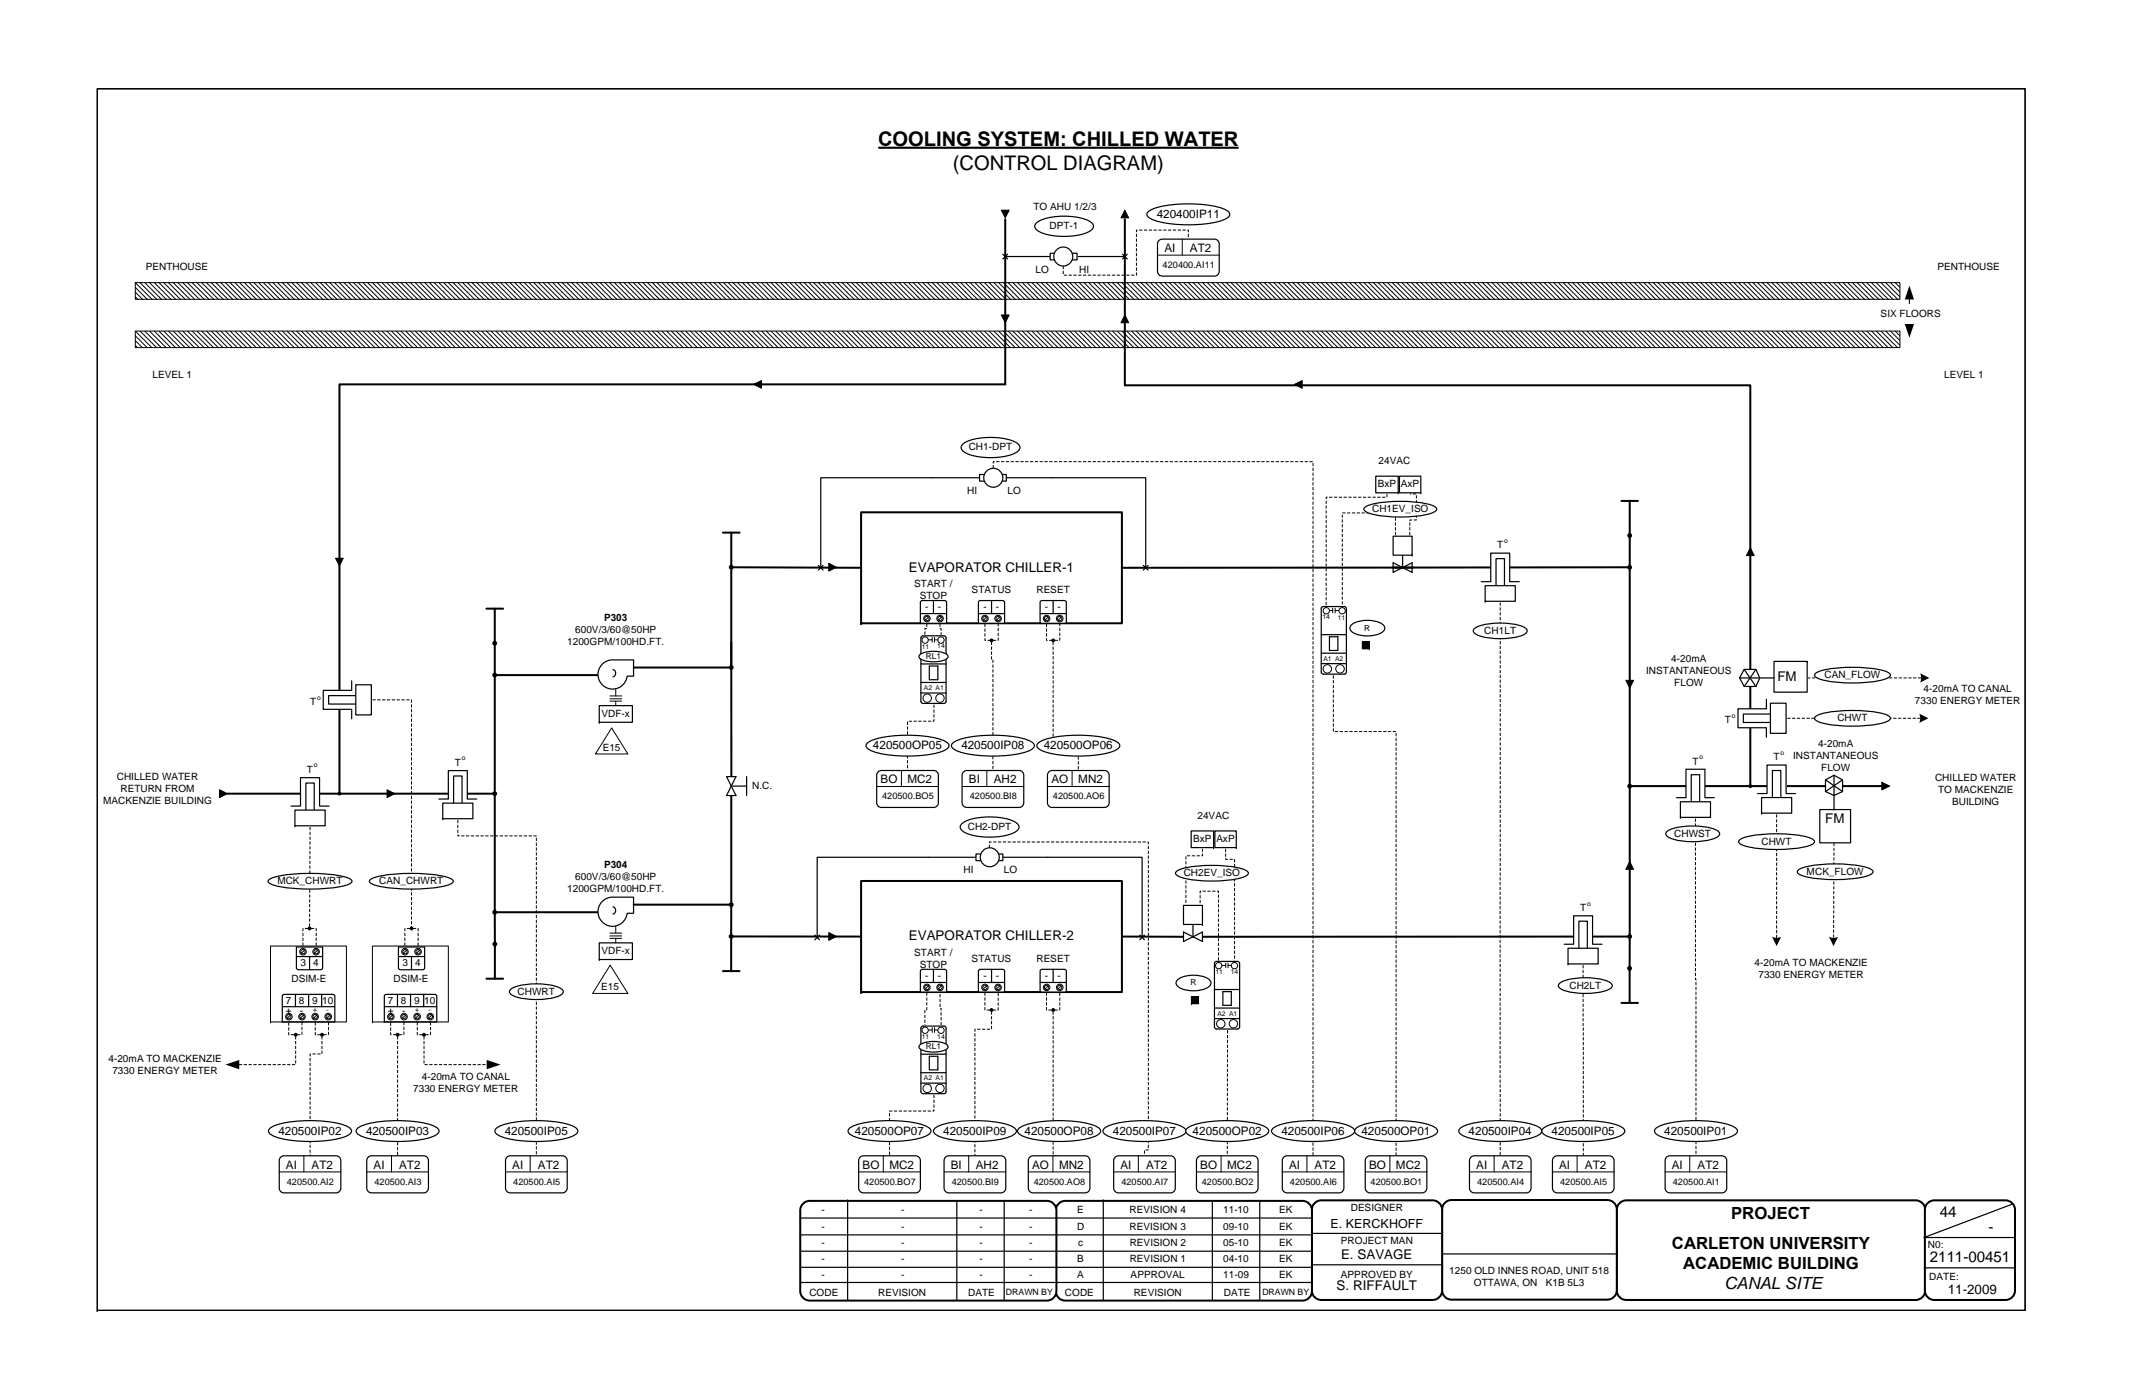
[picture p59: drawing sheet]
<svg xmlns="http://www.w3.org/2000/svg" width="432mm" height="279mm" viewBox="0 0 432 279" stroke-linecap="round" stroke-linejoin="round" font-family="sans-serif">
<defs><g id="words">
<g font-size="4">
<text x="176.5" y="29.3">COOLING SYSTEM: CHILLED WATER</text>
<text x="191.6" y="34.1">(CONTROL DIAGRAM)</text>
</g>
<g font-size="3.4">
<text x="348" y="245.1">PROJECT</text>
<text x="336.1" y="251">CARLETON UNIVERSITY</text>
<text x="338.3" y="255">ACADEMIC BUILDING</text>
<text x="346.7" y="259">CANAL SITE</text>
</g>
<g font-size="3">
<text x="389.9" y="244.7">44</text>
<text x="399.8" y="247.7">-</text>
<text x="388" y="253.7">2111-00451</text>
</g>
<g font-size="2.7">
<text x="182.7" y="114.9">EVAPORATOR CHILLER-1</text>
<text x="357.3" y="136.9">FM</text>
<text x="366.9" y="165.4">FM</text>
<text x="182.7" y="189">EVAPORATOR CHILLER-2</text>
<text x="269.6" y="253">E. SAVAGE</text>
<text x="268.7" y="259.4">S. RIFFAULT</text>
<text x="391.6" y="260">11-2009</text>
</g>
<text font-size="2.5" x="267.4" y="246.8">E. KERCKHOFF</text>
<g font-size="2.3">
<text x="232.5" y="43.8">420400IP11</text>
<text x="234.1" y="50.6">AI</text>
<text x="239.2" y="50.6">AT2</text>
<text x="175.5" y="150.6">420500OP05</text>
<text x="193.3" y="150.6">420500IP08</text>
<text x="209.8" y="150.6">420500OP06</text>
<text x="177" y="157.4">BO</text>
<text x="182.4" y="157.4">MC2</text>
<text x="194.8" y="157.4">BI</text>
<text x="199.8" y="157.4">AH2</text>
<text x="211.3" y="157.4">AO</text>
<text x="216.7" y="157.4">MN2</text>
<text x="56" y="228">420500IP02</text>
<text x="73.6" y="228">420500IP03</text>
<text x="101.5" y="228">420500IP05</text>
<text x="171.9" y="228">420500OP07</text>
<text x="189.6" y="228">420500IP09</text>
<text x="206" y="228">420500OP08</text>
<text x="223.7" y="228">420500IP07</text>
<text x="239.8" y="228">420500OP02</text>
<text x="257.6" y="228">420500IP06</text>
<text x="273.7" y="228">420500OP01</text>
<text x="295.2" y="228">420500IP04</text>
<text x="311.9" y="228">420500IP05</text>
<text x="334.6" y="228">420500IP01</text>
<text x="57.5" y="234.9">AI</text>
<text x="62.6" y="234.9">AT2</text>
<text x="75.1" y="234.9">AI</text>
<text x="80.2" y="234.9">AT2</text>
<text x="103" y="234.9">AI</text>
<text x="108.1" y="234.9">AT2</text>
<text x="173.4" y="234.9">BO</text>
<text x="178.8" y="234.9">MC2</text>
<text x="191.1" y="234.9">BI</text>
<text x="196.2" y="234.9">AH2</text>
<text x="207.5" y="234.9">AO</text>
<text x="212.9" y="234.9">MN2</text>
<text x="225.2" y="234.9">AI</text>
<text x="230.4" y="234.9">AT2</text>
<text x="241.3" y="234.9">BO</text>
<text x="246.7" y="234.9">MC2</text>
<text x="259.1" y="234.9">AI</text>
<text x="264.3" y="234.9">AT2</text>
<text x="275.2" y="234.9">BO</text>
<text x="280.6" y="234.9">MC2</text>
<text x="296.8" y="234.9">AI</text>
<text x="301.9" y="234.9">AT2</text>
<text x="313.4" y="234.9">AI</text>
<text x="318.6" y="234.9">AT2</text>
<text x="336.1" y="234.9">AI</text>
<text x="341.2" y="234.9">AT2</text>
</g>
<g font-size="2">
<text x="207.8" y="42.1">TO AHU 1/2/3</text>
<text x="211" y="46.1">DPT-1</text>
<text x="29.3" y="54.2">PENTHOUSE</text>
<text x="208.2" y="54.8">LO</text>
<text x="217" y="54.8">HI</text>
<text x="389.5" y="54.2">PENTHOUSE</text>
<text x="378.1" y="63.7">SIX FLOORS</text>
<text x="30.6" y="76.1">LEVEL 1</text>
<text x="390.8" y="76.1">LEVEL 1</text>
<text x="194.7" y="90.6">CH1-DPT</text>
<text x="277.1" y="93.2">24VAC</text>
<text x="194.4" y="99.3">HI</text>
<text x="202.5" y="99.3">LO</text>
<text x="276.9" y="98">BxP</text>
<text x="281.6" y="98">AxP</text>
<text x="275.8" y="103">CH1EV_ISO</text>
<text x="301" y="110.2">T</text>
<text x="183.8" y="117.9">START /</text>
<text x="195.3" y="119.1">STATUS</text>
<text x="208.3" y="119.2">RESET</text>
<text x="121.4" y="124.9">P303</text>
<text x="184.9" y="120.4">STOP</text>
<text x="186" y="122.7">-</text>
<text x="188.5" y="122.7">-</text>
<text x="197.7" y="122.7">-</text>
<text x="200.2" y="122.7">-</text>
<text x="210.1" y="122.7">-</text>
<text x="212.6" y="122.7">-</text>
<text x="114" y="129.7">1200GPM/100HD.FT.</text>
<text x="115.6" y="127.3">600V/3/60@50HP</text>
<text x="298.4" y="127.4">CH1LT</text>
<text x="330.9" y="135.4">INSTANTANEOUS</text>
<text x="336" y="133">4-20mA</text>
<text x="336.6" y="137.9">FLOW</text>
<text x="366.8" y="136.3">CAN_FLOW</text>
<text x="62.4" y="141.7">T</text>
<text x="385" y="141.5">7330 ENERGY METER</text>
<text x="386.7" y="139.1">4-20mA TO CANAL</text>
<text x="120.9" y="144.1">VDF-x</text>
<text x="346.7" y="145.4">T</text>
<text x="369.4" y="145">CHWT</text>
<text x="61.7" y="155.3">T</text>
<text x="91.4" y="153.9">T</text>
<text x="121.2" y="150.9">E15</text>
<text x="340.2" y="153.7">T</text>
<text x="356.5" y="152.8">T</text>
<text x="360.5" y="152.6">INSTANTANEOUS</text>
<text x="365.5" y="150.2">4-20mA</text>
<text x="366.1" y="155">FLOW</text>
<text x="20.7" y="161.6">MACKENZIE BUILDING</text>
<text x="23.5" y="156.8">CHILLED WATER</text>
<text x="24.2" y="159.2">RETURN FROM</text>
<text x="151.2" y="158.6">N.C.</text>
<text x="389" y="156.9">CHILLED WATER</text>
<text x="389.6" y="159.3">TO MACKENZIE</text>
<text x="392.4" y="161.8">BUILDING</text>
<text x="194.5" y="166.8">CH2-DPT</text>
<text x="240.7" y="164.5">24VAC</text>
<text x="239.9" y="169.3">BxP</text>
<text x="244.5" y="169.3">AxP</text>
<text x="336.6" y="168.2">CHWST</text>
<text x="354.1" y="169.8">CHWT</text>
<text x="55.8" y="177.7">MCK_CHWRT</text>
<text x="76.2" y="177.7">CAN_CHWRT</text>
<text x="114" y="179.3">1200GPM/100HD.FT.</text>
<text x="115.6" y="176.9">600V/3/60@50HP</text>
<text x="121.4" y="174.5">P304</text>
<text x="193.7" y="175.6">HI</text>
<text x="201.8" y="175.6">LO</text>
<text x="238" y="176.1">CH2EV_ISO</text>
<text x="363.2" y="175.8">MCK_FLOW</text>
<text x="317.6" y="183.1">T</text>
<text x="120.9" y="191.8">VDF-x</text>
<text x="58.6" y="197.5">DSIM-E</text>
<text x="60.4" y="194.2">3 4</text>
<text x="79.1" y="197.5">DSIM-E</text>
<text x="80.9" y="194.2">3</text>
<text x="83.5" y="194.2">4</text>
<text x="183.8" y="192.1">START /</text>
<text x="184.9" y="194.5">STOP</text>
<text x="186" y="196.8">-</text>
<text x="188.5" y="196.8">-</text>
<text x="195.3" y="193.3">STATUS</text>
<text x="197.7" y="196.8">-</text>
<text x="200.2" y="196.8">-</text>
<text x="208.3" y="193.3">RESET</text>
<text x="210.1" y="196.8">-</text>
<text x="212.6" y="196.8">-</text>
<text x="352.7" y="194.2">4-20mA TO MACKENZIE</text>
<text x="353.5" y="196.7">7330 ENERGY METER</text>
<text x="57.5" y="201.9">7</text>
<text x="57.5" y="203.7">+</text>
<text x="60.1" y="201.9">8</text>
<text x="60.3" y="203.7">-</text>
<text x="62.8" y="201.9">9 10</text>
<text x="78" y="203.7">+</text>
<text x="78" y="201.9">7</text>
<text x="80.6" y="201.9">8</text>
<text x="80.8" y="203.7">-</text>
<text x="83.3" y="201.9">9 10</text>
<text x="104.1" y="199.9">CHWRT</text>
<text x="120.9" y="199.1">E15</text>
<text x="315.5" y="198.7">CH2LT</text>
<text x="21.8" y="213.4">4-20mA TO MACKENZIE</text>
<text x="22.6" y="215.9">7330 ENERGY METER</text>
<text x="83.1" y="219.4">7330 ENERGY METER</text>
<text x="84.8" y="217">4-20mA TO CANAL</text>
<text x="165.2" y="243.8">-</text>
<text x="181.1" y="243.8">-</text>
<text x="196.9" y="243.8">-</text>
<text x="206.9" y="243.8">-</text>
<text x="216.6" y="243.8">E</text>
<text x="227.1" y="243.8">REVISION 4</text>
<text x="245.9" y="243.8">11-10</text>
<text x="257.1" y="243.8">EK</text>
<text x="271.5" y="243.5">DESIGNER</text>
<text x="165.2" y="250.5">-</text>
<text x="165.2" y="247.1">-</text>
<text x="181.1" y="250.5">-</text>
<text x="181.1" y="247.1">-</text>
<text x="196.9" y="250.5">-</text>
<text x="196.9" y="247.1">-</text>
<text x="206.9" y="250.5">-</text>
<text x="206.9" y="247.1">-</text>
<text x="216.5" y="247.1">D</text>
<text x="216.7" y="250.5">c</text>
<text x="227.1" y="247.1">REVISION 3</text>
<text x="227.1" y="250.5">REVISION 2</text>
<text x="245.9" y="247.1">09-10</text>
<text x="245.9" y="250.5">05-10</text>
<text x="257.1" y="247.1">EK</text>
<text x="257.1" y="250.5">EK</text>
<text x="269.6" y="250">PROJECT MAN</text>
<text x="387.6" y="250.8">N0:</text>
<text x="165.2" y="253.7">-</text>
<text x="165.2" y="256.9">-</text>
<text x="181.1" y="253.7">-</text>
<text x="181.1" y="256.8">-</text>
<text x="196.9" y="253.7">-</text>
<text x="196.9" y="256.9">-</text>
<text x="206.9" y="253.7">-</text>
<text x="206.9" y="256.9">-</text>
<text x="216.6" y="253.7">B</text>
<text x="216.6" y="256.9">A</text>
<text x="227.1" y="253.7">REVISION 1</text>
<text x="227.3" y="256.9">APPROVAL</text>
<text x="245.9" y="253.7">04-10</text>
<text x="245.9" y="256.8">11-09</text>
<text x="257.1" y="253.7">EK</text>
<text x="257.2" y="256.9">EK</text>
<text x="269.6" y="256.9">APPROVED BY</text>
<text x="291.3" y="256">1250 OLD INNES ROAD, UNIT 518</text>
<text x="387.8" y="257.2">DATE:</text>
<text x="162.7" y="260.5">CODE</text>
<text x="176.5" y="260.5">REVISION</text>
<text x="194.6" y="260.5">DATE</text>
<text x="214.1" y="260.5">CODE</text>
<text x="227.9" y="260.5">REVISION</text>
<text x="246" y="260.5">DATE</text>
<text x="296.3" y="258.5">OTTAWA, ON</text>
<text x="310.8" y="258.5">K1B 5L3</text>
</g>
<g font-size="1.8">
<text x="233.7" y="53.9">420400.AI11</text>
<text x="177.3" y="160.7">420500.BO5</text>
<text x="194.9" y="160.7">420500.BI8</text>
<text x="211.7" y="160.7">420500.AO6</text>
<text x="57.7" y="238.1">420500.AI2</text>
<text x="75.3" y="238.1">420500.AI3</text>
<text x="103.2" y="238.1">420500.AI5</text>
<text x="173.7" y="238.1">420500.BO7</text>
<text x="191.3" y="238.1">420500.BI9</text>
<text x="207.8" y="238.1">420500.AO8</text>
<text x="225.4" y="238.1">420500.AI7</text>
<text x="241.6" y="238.1">420500.BO2</text>
<text x="259.3" y="238.1">420500.AI6</text>
<text x="275.5" y="238.1">420500.BO1</text>
<text x="296.9" y="238.1">420500.AI4</text>
<text x="313.6" y="238.1">420500.AI5</text>
<text x="336.3" y="238.1">420500.AI1</text>
<text x="202.2" y="260.3">DRAWN BY</text>
<text x="253.8" y="260.3">DRAWN BY</text>
</g>
<g font-size="1.7">
<text x="274.2" y="126.7">R</text>
<text x="186.1" y="132.5">RL1</text>
<text x="239.3" y="198.1">R</text>
<text x="186.1" y="210.9">RL1</text>
</g>
<g font-size="1.4">
<text x="302.4" y="109.1">o</text>
<text x="265.8" y="124.5">14</text>
<text x="268.9" y="124.5">11</text>
<text x="185.3" y="130.4">11</text>
<text x="188.4" y="130.3">14</text>
<text x="266" y="132.8">A1 A2</text>
<text x="63.8" y="140.6">o</text>
<text x="185.7" y="138.7">A2 A1</text>
<text x="348.2" y="144.3">o</text>
<text x="63.1" y="154.3">o</text>
<text x="92.8" y="152.8">o</text>
<text x="341.6" y="152.6">o</text>
<text x="357.9" y="151.7">o</text>
<text x="319" y="182">o</text>
<text x="244.3" y="195.9">11</text>
<text x="247.4" y="195.8">14</text>
<text x="62.9" y="203.5">+</text>
<text x="65.6" y="203.5">-</text>
<text x="83.4" y="203.5">+</text>
<text x="86.1" y="203.5">-</text>
<text x="185.3" y="208.9">11</text>
<text x="188.4" y="208.8">14</text>
<text x="244.7" y="204.1">A2 A1</text>
<text x="185.7" y="217.1">A2 A1</text>
</g>
</g></defs>
<path d="M19.6 17.8h387.5v245.6h-387.5zM19.6 263.4h.1" fill="none" stroke="#000" stroke-width=".24"/>
<path d="M325.6 241.8l.8-.5h.5h58.2a1.91 1.91 0 0 1 1.9 1.9v16.2a1.91 1.91 0 0 1-1.9 1.9h-58.2a1.92 1.92 0 0 1-1.9-1.9v-16.2l.1-.5z" fill-rule="evenodd" fill="#fff"/>
<path d="M325.6 241.8l.8-.5h.5h58.2a1.91 1.91 0 0 1 1.9 1.9v16.2a1.91 1.91 0 0 1-1.9 1.9h-58.2a1.92 1.92 0 0 1-1.9-1.9v-16.2l.1-.5z" fill="none" stroke="#000" stroke-width=".4"/>
<path d="M387.5 241.8l.8-.5h.6h14.3a1.91 1.91 0 0 1 1.9 1.9v16.2a1.91 1.91 0 0 1-1.9 1.9h-14.3a1.9 1.9 0 0 1-2-1.9v-16.2l.1-.5z" fill-rule="evenodd" fill="#fff"/>
<path d="M387.5 241.8l.8-.5h.6h14.3a1.91 1.91 0 0 1 1.9 1.9v16.2a1.91 1.91 0 0 1-1.9 1.9h-14.3a1.9 1.9 0 0 1-2-1.9v-16.2l.1-.5z" fill="none" stroke="#000" stroke-width=".4"/>
<path d="M290.5 241.8l.8-.5 .5-.1h31.3a1.9 1.9 0 0 1 1.9 1.9v16.2a1.9 1.9 0 0 1-1.9 1.9h-31.3a1.9 1.9 0 0 1-1.9-1.9v-16.2l.1-.5z" fill-rule="evenodd" fill="#fff"/>
<path d="M290.5 241.8l.8-.5 .5-.1h31.3a1.9 1.9 0 0 1 1.9 1.9v16.2a1.9 1.9 0 0 1-1.9 1.9h-31.3a1.9 1.9 0 0 1-1.9-1.9v-16.2l.1-.5z" fill="none" stroke="#000" stroke-width=".4"/>
<path d="M264.3 241.8l.8-.5h.5h22.4a1.92 1.92 0 0 1 1.9 1.9v16.2a1.92 1.92 0 0 1-1.9 1.9h-22.4a1.9 1.9 0 0 1-1.9-1.9v-16.2l.1-.5z" fill-rule="evenodd" fill="#fff"/>
<path d="M264.3 241.8l.8-.5h.5h22.4a1.92 1.92 0 0 1 1.9 1.9v16.2a1.92 1.92 0 0 1-1.9 1.9h-22.4a1.9 1.9 0 0 1-1.9-1.9v-16.2l.1-.5z" fill="none" stroke="#000" stroke-width=".4"/>
<path d="M212.8 242l.8-.5 .5-.1h47.7a1.93 1.93 0 0 1 1.9 1.9v16.2a1.93 1.93 0 0 1-1.9 1.9h-47.7a1.92 1.92 0 0 1-1.9-1.9v-16.2l.1-.5z" fill-rule="evenodd" fill="#fff"/>
<path d="M212.8 242l.8-.5 .5-.1h47.7a1.93 1.93 0 0 1 1.9 1.9v16.2a1.93 1.93 0 0 1-1.9 1.9h-47.7a1.92 1.92 0 0 1-1.9-1.9v-16.2l.1-.5z" fill="none" stroke="#000" stroke-width=".4"/>
<g fill="none" stroke="#000" stroke-width=".24">
<path d="M212.2 257.8h51.6M212.2 254.7h51.5M212.2 251.5h51.5M212.2 248.2h51.6M212.2 244.8h51.6M221.8 241.2v20.2M243.7 241.6v19.7M253.2 241.4v20M264 254.2h25.8M264 247.9h25.8M289.9 252.1h35.2M386.9 254.8h18.1"/>
<path d="M404.4 242.1l-17.6 6.7h18.1"/>
</g>
<path d="M161.4 242l.9-.5 .5-.1h47.7a1.93 1.93 0 0 1 1.9 1.9v16.2a1.93 1.93 0 0 1-1.9 1.9h-47.7a1.92 1.92 0 0 1-1.9-1.9v-16.2v-.5z" fill-rule="evenodd" fill="#fff"/>
<path d="M161.4 242l.9-.5 .5-.1h47.7a1.93 1.93 0 0 1 1.9 1.9v16.2a1.93 1.93 0 0 1-1.9 1.9h-47.7a1.92 1.92 0 0 1-1.9-1.9v-16.2v-.5z" fill="none" stroke="#000" stroke-width=".4"/>
<path d="M160.9 251.5h51.5M160.9 248.2h51.5M160.9 244.8h51.6M160.9 257.8h51.5M160.9 254.7h51.5M170.4 241.2v20.2M192.3 241.6v19.7M201.9 241.4v20" fill="none" stroke="#000" stroke-width=".24"/>
<path d="M199.3 129v3.6h.3v22.2M211.7 129v22.3h5.1v3.5M187.7 141.6v3.4h-5.3v9.8M92 164.8v3.2h15.8v64.3M199.3 203.3v3.6h-3.3v25.4M211.7 203.3v29h1.2M187.7 220.1v3.2h-8.9v9" fill="none" stroke="#000" stroke-width=".2" stroke-dasharray=".6 .3" stroke-linecap="butt"/>
<path d="M173.1 177.1h52.4v22.3h-52.4z" fill="#fff"/>
<path d="M173.1 177.1h52.4v22.3h-52.4z" fill="none" stroke="#000" stroke-width=".4"/>
<circle cx="173.1" cy="199.4" r=".2" fill="#000"/>
<path d="M199.7 94.1v-1.3h64.2v139.5M268 135.7v11.3h12.6v85.3M74.9 140.7h7.8v45.6M62.3 166.2l-.1 20.1M198.9 170.4v-1.2h31.9v62h-.7v1.1M340.8 164.5l.1 67.8M368.7 169.4l-.1 19.3M318.2 194l.1 38.3M64.7 208.3v3.6h-2.4v20.4M79.9 208.3v24M246.8 207.1l-.1 25.2" fill="none" stroke="#000" stroke-width=".2" stroke-dasharray=".6 .3" stroke-linecap="butt"/>
<path d="M367.7 188.3l1.1 .2 .7-.2-.9 1.9z" fill-rule="evenodd" fill="#000"/>
<path d="M176.6 29.7h72.4" fill="none" stroke="#000" stroke-width=".42"/>
<path d="M173.1 103h52.4v22.3h-52.4z" fill="#fff"/>
<g fill="none" stroke="#000" stroke-width=".4">
<path d="M173.1 103h52.4v22.3h-52.4zM325.9 100.7h3.4M327.3 114l-47.4 .1M327.6 100.7v6.7M327.6 107.9v5.8M97.8 122.3h3.3M99.5 122.3v6.7M99.5 129.6v5.8M99.5 136v23.2M99.7 135.7h20.4M68.5 159.5h30.7M99.5 159.8v23.3"/>
<path d="M97.8 196.7h3.3M99.5 183.7v5.8M99.5 190.1v6.6M99.7 183.4h20.4M327.3 188.3h-85.4M327.6 194.9v6.7M327.6 188.5v5.9M325.9 201.6h3.4"/>
<circle cx="327.6" cy="107.6" r=".29"/>
<circle cx="327.6" cy="114" r=".29"/>
<circle cx="99.5" cy="129.3" r=".29"/>
<circle cx="99.5" cy="135.7" r=".29"/>
<circle cx="99.5" cy="159.5" r=".29"/>
<circle cx="99.5" cy="183.4" r=".29"/>
<circle cx="99.5" cy="189.8" r=".28"/>
<circle cx="327.6" cy="194.6" r=".29"/>
<circle cx="327.6" cy="188.2" r=".29"/>
</g>
<circle cx="173.1" cy="125.3" r=".2" fill="#000"/>
<g fill="#000">
<path d="M67.5 112.2h1.5l-.8 1.5zM44.1 158.7l1.6 .8-1.6 .8zM77.8 158.7l1.6 .8-1.6 .8z"/>
<circle cx="327.6" cy="107.6" r=".29"/>
<circle cx="327.6" cy="114" r=".29"/>
<circle cx="99.5" cy="129.3" r=".29"/>
<circle cx="99.5" cy="135.7" r=".29"/>
<circle cx="68.3" cy="159.5" r=".29"/>
<circle cx="99.5" cy="159.5" r=".29"/>
<circle cx="99.5" cy="183.4" r=".29"/>
<circle cx="99.5" cy="189.8" r=".28"/>
<circle cx="327.6" cy="194.6" r=".29"/>
<circle cx="327.6" cy="188.2" r=".29"/>
</g>
<g fill="none" stroke="#000" stroke-width=".2">
<path d="M67.5 112.2h1.5l-.8 1.5zM44.1 158.7l1.6 .8-1.6 .8zM77.8 158.7l1.6 .8-1.6 .8z"/>
<circle cx="68.3" cy="159.5" r=".29"/>
</g>
<path d="M121.1 133.5a2.93 2.93 0 0 1 2.4-.8h3.9v3.2h-1.3a2.94 2.94 0 0 1-4.2 2.3 2.94 2.94 0 0 1-.8-4.7z" fill-rule="evenodd" fill="#fff"/>
<path d="M121.1 133.5a2.93 2.93 0 0 1 2.4-.8h3.9v3.2h-1.3a2.94 2.94 0 0 1-4.2 2.3 2.94 2.94 0 0 1-.8-4.7zM123.2 134.6a.75 .75 0 0 1 .6 .7 .75 .75 0 0 1-.6 .7" fill="none" stroke="#000" stroke-width=".24"/>
<path d="M121.1 181.2a2.93 2.93 0 0 1 2.4-.9h3.9v3.3h-1.3a2.93 2.93 0 0 1-4.2 2.3 2.93 2.93 0 0 1-.8-4.7z" fill-rule="evenodd" fill="#fff"/>
<path d="M121.1 181.2a2.93 2.93 0 0 1 2.4-.9h3.9v3.3h-1.3a2.93 2.93 0 0 1-4.2 2.3 2.93 2.93 0 0 1-.8-4.7zM123.2 182.3a.75 .75 0 0 1 .6 .7 .75 .75 0 0 1-.6 .7" fill="none" stroke="#000" stroke-width=".24"/>
<g fill="#000">
<circle cx="147" cy="114" r=".29"/>
<circle cx="147" cy="134.2" r=".29"/>
<circle cx="147" cy="188.2" r=".29"/>
<circle cx="147" cy="181.9" r=".29"/>
</g>
<g fill="none" stroke="#000" stroke-width=".4">
<path d="M145.3 107.1h3.4M147 107.1v6.6M147 114.3v41.7M147.3 114l25.8 .1M127.4 134.2h19.3M45.7 159.5h22.3M147 160v21.6M127.4 181.8h19.3M145.3 195.2h3.4M147 188.5v6.7M147 182.1v5.8M147.3 188.2l25.8 .1"/>
<circle cx="147" cy="114" r=".29"/>
<circle cx="147" cy="134.2" r=".29"/>
<circle cx="147" cy="188.2" r=".29"/>
<circle cx="147" cy="181.9" r=".29"/>
</g>
<path d="M146.1 156.1h1.9v3.8h-1.9z" fill="#fff"/>
<path d="M146 156.1h2l-2 3.8h2zM147.1 158h3M150.1 156.1v3.8" fill="none" stroke="#000" stroke-width=".24"/>
<g fill="#fff">
<path d="M299.7 111.3h3.8v5.8h-3.8z"/>
<path d="M300.7 112.3h1.7v5.8h-1.7z"/>
</g>
<path d="M300.7 112.3h1.7v5.8h-1.7z" fill="none" stroke="#000" stroke-width=".24"/>
<path d="M298.6 117.7h6v3.2h-6z" fill="#fff"/>
<path d="M297.8 116.9h1.9v-5.7h3.8v5.7h1.9M298.6 117.7h6v3.2h-6zM298.6 120.9h.1" fill="none" stroke="#000" stroke-width=".24"/>
<g fill="#fff">
<path d="M316.3 184.2h3.8v5.7h-3.8z"/>
<path d="M317.4 185.2h1.7v5.8h-1.7z"/>
</g>
<path d="M317.4 185.2h1.7v5.8h-1.7z" fill="none" stroke="#000" stroke-width=".24"/>
<path d="M315.2 190.6h6.1v3.2h-6.1z" fill="#fff"/>
<path d="M314.4 189.8h1.9v-5.7h3.8v5.7h2M315.2 190.6h6.1v3.2h-6.1zM315.2 193.8h.1" fill="none" stroke="#000" stroke-width=".24"/>
<g fill="#fff">
<path d="M60.4 156.4h3.8v5.8h-3.8z"/>
<path d="M61.5 157.4h1.7v5.8h-1.7z"/>
</g>
<path d="M61.5 157.4h1.7v5.8h-1.7z" fill="none" stroke="#000" stroke-width=".24"/>
<path d="M59.3 162.8h6.1v3.2h-6.1z" fill="#fff"/>
<path d="M58.5 162h1.9v-5.7h3.8v5.7h1.9M59.3 162.8h6.1v3.2h-6.1zM59.3 166h.1" fill="none" stroke="#000" stroke-width=".24"/>
<path d="M120.5 141.8h6.6v3.4h-6.6z" fill="#fff"/>
<path d="M120.5 141.8h6.6v3.4h-6.6zM120.5 145.2h.1" fill="none" stroke="#000" stroke-width=".24"/>
<path d="M122.6 139.9h2.4M123.8 138.6v1.3M122.6 140.5h2.4M122.6 140.9h2.4M123.8 141v.8" fill="none" stroke="#000" stroke-width=".2"/>
<path d="M123 146.3l3.2 5.3h-6.5z" fill="#fff"/>
<path d="M123 146.3l3.2 5.3h-6.5z" fill="none" stroke="#000" stroke-width=".2"/>
<path d="M120.5 189.5h6.6v3.4h-6.6z" fill="#fff"/>
<path d="M120.5 189.5h6.6v3.4h-6.6zM120.5 192.9h.1" fill="none" stroke="#000" stroke-width=".24"/>
<path d="M122.6 187.6h2.4M122.6 188.1h2.4M122.6 188.6h2.4M123.8 186.2v1.4M123.8 188.7v.8" fill="none" stroke="#000" stroke-width=".2"/>
<path d="M122.7 194l3.5 5.7h-7.1z" fill="#fff"/>
<g fill="none" stroke="#000" stroke-width=".2">
<path d="M166.6 113.2l1.5 .8-1.5 .8zM351.9 110.1l.7 1.6h-1.5zM378.3 157.2l1.6 .8-1.6 .8zM122.7 194l3.5 5.7h-7.1zM166.6 187.5l1.5 .7-1.5 .8z"/>
<circle cx="351.9" cy="158" r=".29"/>
</g>
<g fill="#000">
<path d="M166.6 113.2l1.5 .8-1.5 .8zM351.9 110.1l.7 1.6h-1.5zM378.3 157.2l1.6 .8-1.6 .8zM166.6 187.5l1.5 .7-1.5 .8z"/>
<circle cx="327.6" cy="158" r=".29"/>
<circle cx="351.9" cy="158" r=".29"/>
</g>
<g fill="none" stroke="#000" stroke-width=".4">
<path d="M327.6 114.3v43.4M327.6 158.3v29.7M327.9 158h23.7M352.1 158h27.2"/>
<circle cx="327.6" cy="158" r=".29"/>
</g>
<g fill="#fff">
<path d="M338.9 154.8h3.8v5.7h-3.8z"/>
<path d="M340 155.7h1.7v5.8h-1.7z"/>
</g>
<path d="M340 155.7h1.7v5.8h-1.7z" fill="none" stroke="#000" stroke-width=".24"/>
<path d="M337.8 161.2h6.1v3.1h-6.1z" fill="#fff"/>
<path d="M337 160.3h1.9v-5.7h3.8v5.7h1.9M337.8 161.2h6.1v3.1h-6.1zM337.8 164.3h.1" fill="none" stroke="#000" stroke-width=".24"/>
<path d="M56.4 232.6l.7-.3h10.5a.96 .96 0 0 1 .9 1v5.5a.96 .96 0 0 1-.9 1h-10.5a.96 .96 0 0 1-1-1v-5.5z" fill-rule="evenodd" fill="#fff"/>
<path d="M56.4 232.6l.7-.3h10.5a.96 .96 0 0 1 .9 1v5.5a.96 .96 0 0 1-.9 1h-10.5a.96 .96 0 0 1-1-1v-5.5z" fill="none" stroke="#000" stroke-width=".24"/>
<path d="M56.1 235.6h12.4M61.1 232.3v3.3" fill="none" stroke="#000" stroke-width=".2"/>
<path d="M54.4 226.7a16.4 16.4 0 0 1 7.9-1.4 16.3 16.3 0 0 1 7.9 1.4l.5 .7a1.95 1.95 0 0 1-1.6 1.2 27 27 0 0 1-13.5 0 1.95 1.95 0 0 1-1.6-1.2z" fill-rule="evenodd" fill="#fff"/>
<path d="M54.4 226.7a16.4 16.4 0 0 1 7.9-1.4 16.3 16.3 0 0 1 7.9 1.4l.5 .7a1.95 1.95 0 0 1-1.6 1.2 27 27 0 0 1-13.5 0 1.95 1.95 0 0 1-1.6-1.2z" fill="none" stroke="#000" stroke-width=".24"/>
<path d="M301.6 121.1v111.2" fill="none" stroke="#000" stroke-width=".2" stroke-dasharray=".6 .3" stroke-linecap="butt"/>
<path d="M295.7 232.6l.7-.3h10.4a.96 .96 0 0 1 1 1v5.5a.96 .96 0 0 1-1 1h-10.4a.96 .96 0 0 1-1-1v-5.5z" fill-rule="evenodd" fill="#fff"/>
<path d="M295.7 232.6l.7-.3h10.4a.96 .96 0 0 1 1 1v5.5a.96 .96 0 0 1-1 1h-10.4a.96 .96 0 0 1-1-1v-5.5z" fill="none" stroke="#000" stroke-width=".24"/>
<path d="M295.4 235.6h12.4M300.4 232.3v3.3" fill="none" stroke="#000" stroke-width=".2"/>
<path d="M293.7 226.7a16.3 16.3 0 0 1 7.9-1.4 16.4 16.4 0 0 1 7.9 1.4l.4 .7a1.95 1.95 0 0 1-1.6 1.2 27 27 0 0 1-13.4 0 1.95 1.95 0 0 1-1.7-1.2z" fill-rule="evenodd" fill="#fff"/>
<path d="M293.7 226.7a16.3 16.3 0 0 1 7.9-1.4 16.4 16.4 0 0 1 7.9 1.4l.4 .7a1.95 1.95 0 0 1-1.6 1.2 27 27 0 0 1-13.4 0 1.95 1.95 0 0 1-1.7-1.2z" fill="none" stroke="#000" stroke-width=".24"/>
<path d="M312.4 232.6l.6-.3h10.5a.96 .96 0 0 1 1 1v5.5a.96 .96 0 0 1-1 1h-10.5a.96 .96 0 0 1-.9-1v-5.5z" fill-rule="evenodd" fill="#fff"/>
<path d="M312.4 232.6l.6-.3h10.5a.96 .96 0 0 1 1 1v5.5a.96 .96 0 0 1-1 1h-10.5a.96 .96 0 0 1-.9-1v-5.5z" fill="none" stroke="#000" stroke-width=".24"/>
<path d="M312.1 235.6h12.4M317 232.3v3.3" fill="none" stroke="#000" stroke-width=".2"/>
<path d="M310.4 226.7a16.2 16.2 0 0 1 7.9-1.4 16.3 16.3 0 0 1 7.9 1.4l.4 .7a1.95 1.95 0 0 1-1.6 1.2 26.9 26.9 0 0 1-13.4 0 1.94 1.94 0 0 1-1.7-1.2z" fill-rule="evenodd" fill="#fff"/>
<path d="M310.4 226.7a16.2 16.2 0 0 1 7.9-1.4 16.3 16.3 0 0 1 7.9 1.4l.4 .7a1.95 1.95 0 0 1-1.6 1.2 26.9 26.9 0 0 1-13.4 0 1.94 1.94 0 0 1-1.7-1.2z" fill="none" stroke="#000" stroke-width=".24"/>
<path d="M335 232.6l.7-.3h10.5a.96 .96 0 0 1 .9 1v5.5a.96 .96 0 0 1-.9 1h-10.5a.96 .96 0 0 1-1-1v-5.5z" fill-rule="evenodd" fill="#fff"/>
<path d="M335 232.6l.7-.3h10.5a.96 .96 0 0 1 .9 1v5.5a.96 .96 0 0 1-.9 1h-10.5a.96 .96 0 0 1-1-1v-5.5z" fill="none" stroke="#000" stroke-width=".24"/>
<path d="M334.7 235.6h12.4M339.7 232.3v3.3" fill="none" stroke="#000" stroke-width=".2"/>
<path d="M333 226.7a16.2 16.2 0 0 1 7.9-1.4 16.3 16.3 0 0 1 7.9 1.4l.5 .7a1.95 1.95 0 0 1-1.6 1.2 26.9 26.9 0 0 1-13.5 0 1.94 1.94 0 0 1-1.6-1.2z" fill-rule="evenodd" fill="#fff"/>
<path d="M201.6 51.1l.9 .9M202.1 51.6h24M202.5 51.1l-.9 .9M225.7 51.1l.9 .9M226.6 51.1l-.9 .9M333 226.7a16.2 16.2 0 0 1 7.9-1.4 16.3 16.3 0 0 1 7.9 1.4l.5 .7a1.95 1.95 0 0 1-1.6 1.2 26.9 26.9 0 0 1-13.5 0 1.94 1.94 0 0 1-1.6-1.2z" fill="none" stroke="#000" stroke-width=".24"/>
<path d="M211.1 50.9h1.2v1.3h-1.2z" fill="#fff"/>
<path d="M211.1 50.9h1.2v1.3h-1.2z" fill="none" stroke="#000" stroke-width=".24"/>
<path d="M215.3 50.9h1.2v1.3h-1.2z" fill="#fff"/>
<path d="M215.3 50.9h1.2v1.3h-1.2z" fill="none" stroke="#000" stroke-width=".24"/>
<circle cx="213.7" cy="51.6" r="1.91" fill="#fff"/>
<circle cx="213.7" cy="51.6" r="1.91" fill="none" stroke="#000" stroke-width=".24"/>
<path d="M202.1 44.1v33.2h-133.9v81.9M226.1 44.1v33.3h125.8v80.3" fill="none" stroke="#000" stroke-width=".4"/>
<path d="M201.3 42.2h1.6l-.8 1.6zM226.1 42.2l.8 1.6h-1.6z" fill="#000"/>
<g fill="none" stroke="#000" stroke-width=".2">
<path d="M27.2 56.8h354.7v3.4h-354.7zM27.2 56.8l3.4 3.4M27.2 57.8l2.4 2.4M27.2 58.7l1.5 1.5M27.2 59.7l.5 .5M28.2 56.8l3.3 3.4M29.1 56.8l3.4 3.4M30.1 56.8l3.4 3.4M31 56.8l3.4 3.4M32 56.8l3.4 3.4M32.9 56.8l3.4 3.4M33.9 56.8l3.4 3.4"/>
<path d="M34.8 56.8l3.4 3.4M35.8 56.8l3.4 3.4M36.7 56.8l3.4 3.4M37.7 56.8l3.4 3.4M38.6 56.8l3.4 3.4M39.6 56.8l3.4 3.4M40.5 56.8l3.4 3.4M41.5 56.8l3.4 3.4M42.5 56.8l3.4 3.4M43.4 56.8l3.4 3.4M44.4 56.8l3.4 3.4M45.3 56.8l3.4 3.4"/>
<path d="M46.3 56.8l3.4 3.4M47.2 56.8l3.4 3.4M48.2 56.8l3.4 3.4M49.1 56.8l3.4 3.4M50.1 56.8l3.4 3.4M51 56.8l3.4 3.4M52 56.8l3.4 3.4M52.9 56.8l3.4 3.4M53.9 56.8l3.4 3.4M54.8 56.8l3.5 3.4M55.8 56.8l3.4 3.4M56.7 56.8l3.5 3.4"/>
<path d="M57.7 56.8l3.4 3.4M58.7 56.8l3.4 3.4M59.6 56.8l3.4 3.4M60.6 56.8l3.4 3.4M61.5 56.8l3.4 3.4M62.5 56.8l3.4 3.4M63.4 56.8l3.4 3.4M64.4 56.8l3.4 3.4M65.3 56.8l3.4 3.4M66.3 56.8l3.4 3.4M67.2 56.8l3.4 3.4M68.2 56.8l3.4 3.4"/>
<path d="M69.2 56.8l3.3 3.4M70.1 56.8l3.4 3.4M71.1 56.8l3.4 3.4M72 56.8l3.4 3.4M73 56.8l3.4 3.4M73.9 56.8l3.4 3.4M74.9 56.8l3.4 3.4M75.8 56.8l3.4 3.4M76.8 56.8l3.4 3.4M77.7 56.8l3.4 3.4M78.7 56.8l3.4 3.4M79.7 56.8l3.3 3.4"/>
<path d="M80.6 56.8l3.4 3.4M81.6 56.8l3.3 3.4M82.5 56.8l3.4 3.4M83.5 56.8l3.4 3.4M84.4 56.8l3.4 3.4M85.4 56.8l3.4 3.4M86.3 56.8l3.4 3.4M87.3 56.8l3.4 3.4M88.2 56.8l3.4 3.4M89.2 56.8l3.4 3.4M90.1 56.8l3.4 3.4M91.1 56.8l3.4 3.4"/>
<path d="M92 56.8l3.4 3.4M93 56.8l3.4 3.4M93.9 56.8l3.4 3.4M94.9 56.8l3.4 3.4M95.8 56.8l3.5 3.4M96.8 56.8l3.4 3.4M97.8 56.8l3.4 3.4M98.7 56.8l3.4 3.4M99.7 56.8l3.4 3.4M100.6 56.8l3.4 3.4M101.6 56.8l3.4 3.4M102.5 56.8l3.4 3.4"/>
<path d="M103.5 56.8l3.4 3.4M104.4 56.8l3.4 3.4M105.4 56.8l3.4 3.4M106.3 56.8l3.4 3.4M107.3 56.8l3.4 3.4M108.2 56.8l3.4 3.4M109.2 56.8l3.4 3.4M110.2 56.8l3.4 3.4M111.1 56.8l3.4 3.4M112.1 56.8l3.4 3.4M113 56.8l3.4 3.4M114 56.8l3.4 3.4"/>
<path d="M114.9 56.8l3.4 3.4M115.9 56.8l3.4 3.4M116.8 56.8l3.4 3.4M117.8 56.8l3.4 3.4M118.7 56.8l3.4 3.4M119.7 56.8l3.4 3.4M120.6 56.8l3.4 3.4M121.6 56.8l3.4 3.4M122.6 56.8l3.3 3.4M123.5 56.8l3.4 3.4M124.5 56.8l3.4 3.4M125.4 56.8l3.4 3.4"/>
<path d="M126.4 56.8l3.4 3.4M127.3 56.8l3.4 3.4M128.3 56.8l3.4 3.4M129.2 56.8l3.4 3.4M130.2 56.8l3.4 3.4M131.1 56.8l3.4 3.4M132.1 56.8l3.4 3.4M133 56.8l3.4 3.4M134 56.8l3.4 3.4M135 56.8l3.4 3.4M135.9 56.8l3.4 3.4M136.9 56.8l3.4 3.4"/>
<path d="M137.8 56.8l3.4 3.4M138.8 56.8l3.4 3.4M139.7 56.8l3.4 3.4M140.7 56.8l3.4 3.4M141.6 56.8l3.4 3.4M142.6 56.8l3.4 3.4M143.5 56.8l3.4 3.4M144.5 56.8l3.4 3.4M145.4 56.8l3.4 3.4M146.4 56.8l3.4 3.4M147.3 56.8l3.4 3.4M148.3 56.8l3.4 3.4"/>
<path d="M149.2 56.8l3.5 3.4M150.2 56.8l3.4 3.4M151.2 56.8l3.4 3.4M152.1 56.8l3.4 3.4M153.1 56.8l3.4 3.4M154 56.8l3.4 3.4M155 56.8l3.4 3.4M155.9 56.8l3.4 3.4M156.9 56.8l3.4 3.4M157.8 56.8l3.4 3.4M158.8 56.8l3.4 3.4M159.7 56.8l3.4 3.4"/>
<path d="M160.7 56.8l3.4 3.4M161.6 56.8l3.4 3.4M162.6 56.8l3.4 3.4M163.6 56.8l3.3 3.4M164.5 56.8l3.4 3.4M165.5 56.8l3.4 3.4M166.4 56.8l3.4 3.4M167.4 56.8l3.4 3.4M168.3 56.8l3.4 3.4M169.3 56.8l3.4 3.4M170.2 56.8l3.4 3.4M171.2 56.8l3.4 3.4"/>
<path d="M172.1 56.8l3.4 3.4M173.1 56.8l3.4 3.4M174.1 56.8l3.3 3.4M175 56.8l3.4 3.4M176 56.8l3.4 3.4M176.9 56.8l3.4 3.4M177.9 56.8l3.4 3.4M178.8 56.8l3.4 3.4M179.8 56.8l3.4 3.4M180.7 56.8l3.4 3.4M181.7 56.8l3.4 3.4M182.6 56.8l3.4 3.4"/>
<path d="M183.6 56.8l3.4 3.4M184.5 56.8l3.4 3.4M185.5 56.8l3.4 3.4M186.4 56.8l3.5 3.4M187.4 56.8l3.4 3.4M188.3 56.8l3.5 3.4M189.3 56.8l3.4 3.4M190.3 56.8l3.4 3.4M191.2 56.8l3.4 3.4M192.2 56.8l3.4 3.4M193.1 56.8l3.4 3.4M194.1 56.8l3.4 3.4"/>
<path d="M195 56.8l3.4 3.4M196 56.8l3.4 3.4M196.9 56.8l3.4 3.4M197.9 56.8l3.4 3.4M198.8 56.8l3.4 3.4M199.8 56.8l3.4 3.4M200.7 56.8l3.4 3.4M201.3 42.2h1.6l-.8 1.6zM201.7 56.8l3.4 3.4M202.6 56.8l3.5 3.4M203.6 56.8l3.4 3.4M204.6 56.8l3.4 3.4"/>
<path d="M205.5 56.8l3.4 3.4M206.5 56.8l3.4 3.4M207.4 56.8l3.4 3.4M208.4 56.8l3.4 3.4M209.3 56.8l3.4 3.4M210.3 56.8l3.4 3.4M211.2 56.8l3.4 3.4M212.2 56.8l3.4 3.4M213.1 56.8l3.4 3.4M214.1 56.8l3.4 3.4M215.1 56.8l3.3 3.4M216 56.8l3.4 3.4"/>
<path d="M217 56.8l3.4 3.4M217.9 56.8l3.4 3.4M218.9 56.8l3.4 3.4M219.8 56.8l3.4 3.4M220.8 56.8l3.4 3.4M221.7 56.8l3.4 3.4M222.7 56.8l3.4 3.4M223.6 56.8l3.4 3.4M224.6 56.8l3.4 3.4M225.5 56.8l3.4 3.4M226.1 42.2l.8 1.6h-1.6zM226.5 56.8l3.4 3.4"/>
<path d="M227.5 56.8l3.4 3.4M228.4 56.8l3.4 3.4M229.4 56.8l3.4 3.4M230.3 56.8l3.4 3.4M231.3 56.8l3.4 3.4M232.2 56.8l3.4 3.4M233.2 56.8l3.4 3.4M234.1 56.8l3.4 3.4M235.1 56.8l3.4 3.4M236 56.8l3.4 3.4M237 56.8l3.4 3.4M237.9 56.8l3.4 3.4"/>
<path d="M238.9 56.8l3.4 3.4M239.8 56.8l3.4 3.4M240.8 56.8l3.4 3.4M241.7 56.8l3.5 3.4M242.7 56.8l3.4 3.4M243.6 56.8l3.5 3.4M244.6 56.8l3.4 3.4M245.6 56.8l3.4 3.4M246.5 56.8l3.4 3.4M247.5 56.8l3.4 3.4M248.4 56.8l3.4 3.4M249.4 56.8l3.4 3.4"/>
<path d="M250.3 56.8l3.4 3.4M251.3 56.8l3.4 3.4M252.2 56.8l3.4 3.4M253.2 56.8l3.4 3.4M254.1 56.8l3.4 3.4M255.1 56.8l3.4 3.4M256.1 56.8l3.3 3.4M257 56.8l3.4 3.4M258 56.8l3.4 3.4M258.9 56.8l3.4 3.4M259.9 56.8l3.4 3.4M260.8 56.8l3.4 3.4"/>
<path d="M261.8 56.8l3.4 3.4M262.7 56.8l3.4 3.4M263.7 56.8l3.4 3.4M264.6 56.8l3.4 3.4M265.6 56.8l3.4 3.4M266.6 56.8l3.3 3.4M267.5 56.8l3.4 3.4M268.5 56.8l3.4 3.4M269.4 56.8l3.4 3.4M270.4 56.8l3.4 3.4M271.3 56.8l3.4 3.4M272.3 56.8l3.4 3.4"/>
<path d="M273.2 56.8l3.4 3.4M274.2 56.8l3.4 3.4M275.1 56.8l3.4 3.4M276.1 56.8l3.4 3.4M277 56.8l3.4 3.4M278 56.8l3.4 3.4M278.9 56.8l3.4 3.4M279.9 56.8l3.4 3.4M280.8 56.8l3.5 3.4M281.8 56.8l3.4 3.4M282.8 56.8l3.4 3.4M283.7 56.8l3.4 3.4"/>
<path d="M284.7 56.8l3.4 3.4M285.6 56.8l3.4 3.4M286.6 56.8l3.4 3.4M287.5 56.8l3.4 3.4M288.5 56.8l3.4 3.4M289.4 56.8l3.4 3.4M290.4 56.8l3.4 3.4M291.3 56.8l3.4 3.4M292.3 56.8l3.4 3.4M293.2 56.8l3.4 3.4M294.2 56.8l3.4 3.4M295.1 56.8l3.4 3.4"/>
<path d="M296.1 56.8l3.4 3.4M297.1 56.8l3.4 3.4M298 56.8l3.4 3.4M299 56.8l3.4 3.4M299.9 56.8l3.4 3.4M300.9 56.8l3.4 3.4M301.8 56.8l3.4 3.4M302.8 56.8l3.4 3.4M303.7 56.8l3.4 3.4M304.7 56.8l3.4 3.4M305.6 56.8l3.4 3.4M306.6 56.8l3.4 3.4"/>
<path d="M307.6 56.8l3.3 3.4M308.5 56.8l3.4 3.4M309.5 56.8l3.4 3.4M310.4 56.8l3.4 3.4M311.4 56.8l3.4 3.4M312.3 56.8l3.4 3.4M313.3 56.8l3.4 3.4M314.2 56.8l3.4 3.4M315.2 56.8l3.4 3.4M316.1 56.8l3.4 3.4M317.1 56.8l3.4 3.4M318 56.8l3.4 3.4"/>
<path d="M319 56.8l3.4 3.4M320 56.8l3.3 3.4M320.9 56.8l3.4 3.4M321.9 56.8l3.4 3.4M322.8 56.8l3.4 3.4M323.8 56.8l3.4 3.4M324.7 56.8l3.4 3.4M325.7 56.8l3.4 3.4M326.6 56.8l3.4 3.4M327.6 56.8l3.4 3.4M328.5 56.8l3.4 3.4M329.5 56.8l3.4 3.4"/>
<path d="M330.4 56.8l3.4 3.4M331.4 56.8l3.4 3.4M332.3 56.8l3.4 3.4M333.3 56.8l3.4 3.4M334.2 56.8l3.5 3.4M335.2 56.8l3.4 3.4M336.1 56.8l3.5 3.4M337.1 56.8l3.4 3.4M338.1 56.8l3.4 3.4M339 56.8l3.4 3.4M340 56.8l3.4 3.4M340.9 56.8l3.4 3.4"/>
<path d="M341.9 56.8l3.4 3.4M342.8 56.8l3.4 3.4M343.8 56.8l3.4 3.4M344.7 56.8l3.4 3.4M345.7 56.8l3.4 3.4M346.6 56.8l3.4 3.4M347.6 56.8l3.4 3.4M348.6 56.8l3.3 3.4M349.5 56.8l3.4 3.4M350.5 56.8l3.4 3.4M351.4 56.8l3.4 3.4M352.4 56.8l3.4 3.4"/>
<path d="M353.3 56.8l3.4 3.4M354.3 56.8l3.4 3.4M355.2 56.8l3.4 3.4M356.2 56.8l3.4 3.4M357.1 56.8l3.4 3.4M358.1 56.8l3.4 3.4M359 56.8l3.4 3.4M360 56.8l3.4 3.4M361 56.8l3.3 3.4M361.9 56.8l3.4 3.4M362.9 56.8l3.4 3.4M363.8 56.8l3.4 3.4"/>
<path d="M364.8 56.8l3.4 3.4M365.7 56.8l3.4 3.4M366.7 56.8l3.4 3.4M367.6 56.8l3.4 3.4M368.6 56.8l3.4 3.4M369.5 56.8l3.4 3.4M370.5 56.8l3.4 3.4M371.4 56.8l3.4 3.4M372.4 56.8l3.4 3.4M373.3 56.8l3.5 3.4M374.3 56.8l3.4 3.4M375.3 56.8l3.4 3.4"/>
<path d="M376.2 56.8l3.4 3.4M377.2 56.8l3.4 3.4M378.1 56.8l3.4 3.4M379.1 56.8l2.9 2.9M380 56.8l2 2M381 56.8l1 1M381.9 56.8l.1 .1M27.2 66.5h354.7v3.4h-354.7zM27.2 66.5l3.4 3.4M27.2 67.5l2.4 2.4M27.2 68.5l1.5 1.4M27.2 69.4l.5 .5"/>
<path d="M28.2 66.5l3.3 3.4M29.1 66.5l3.4 3.4M30.1 66.5l3.3 3.4M31 66.5l3.4 3.4M32 66.5l3.3 3.4M32.9 66.5l3.4 3.4M33.9 66.5l3.3 3.4M34.8 66.5l3.4 3.4M35.8 66.5l3.3 3.4M36.7 66.5l3.4 3.4M37.7 66.5l3.4 3.4M38.6 66.5l3.4 3.4"/>
<path d="M39.6 66.5l3.4 3.4M40.5 66.5l3.4 3.4M41.5 66.5l3.4 3.4M42.5 66.5l3.3 3.4M43.4 66.5l3.4 3.4M44.4 66.5l3.3 3.4M45.3 66.5l3.4 3.4M46.3 66.5l3.3 3.4M47.2 66.5l3.4 3.4M48.2 66.5l3.3 3.4M49.1 66.5l3.4 3.4M50.1 66.5l3.4 3.4"/>
<path d="M51 66.5l3.4 3.4M52 66.5l3.4 3.4M52.9 66.5l3.4 3.4M53.9 66.5l3.4 3.4M54.8 66.5l3.4 3.4M55.8 66.5l3.4 3.4M56.7 66.5l3.4 3.4M57.7 66.5l3.4 3.4M58.7 66.5l3.3 3.4M59.6 66.5l3.4 3.4M60.6 66.5l3.4 3.4M61.5 66.5l3.4 3.4"/>
<path d="M62.5 66.5l3.4 3.4M63.4 66.5l3.4 3.4M64.4 66.5l3.4 3.4M65.3 66.5l3.4 3.4M66.3 66.5l3.4 3.4M67.2 66.5l3.4 3.4M68.2 66.5l3.4 3.4M69.2 66.5l3.3 3.4M70.1 66.5l3.4 3.4M71.1 66.5l3.3 3.4M72 66.5l3.4 3.4M73 66.5l3.3 3.4"/>
<path d="M73.9 66.5l3.4 3.4M74.9 66.5l3.4 3.4M75.8 66.5l3.4 3.4M76.8 66.5l3.4 3.4M77.7 66.5l3.4 3.4M78.7 66.5l3.4 3.4M79.7 66.5l3.3 3.4M80.6 66.5l3.4 3.4M81.6 66.5l3.3 3.4M82.5 66.5l3.4 3.4M83.5 66.5l3.3 3.4M84.4 66.5l3.4 3.4"/>
<path d="M85.4 66.5l3.3 3.4M86.3 66.5l3.4 3.4M87.3 66.5l3.3 3.4M88.2 66.5l3.4 3.4M89.2 66.5l3.3 3.4M90.1 66.5l3.4 3.4M91.1 66.5l3.4 3.4M92 66.5l3.4 3.4M93 66.5l3.4 3.4M93.9 66.5l3.4 3.4M94.9 66.5l3.4 3.4M95.8 66.5l3.4 3.4"/>
<path d="M96.8 66.5l3.4 3.4M97.8 66.5l3.3 3.4M98.7 66.5l3.4 3.4M99.7 66.5l3.3 3.4M100.6 66.5l3.4 3.4M101.6 66.5l3.4 3.4M102.5 66.5l3.4 3.4M103.5 66.5l3.4 3.4M104.4 66.5l3.4 3.4M105.4 66.5l3.4 3.4M106.3 66.5l3.4 3.4M107.3 66.5l3.4 3.4"/>
<path d="M108.2 66.5l3.4 3.4M109.2 66.5l3.4 3.4M110.2 66.5l3.3 3.4M111.1 66.5l3.4 3.4M112.1 66.5l3.3 3.4M113 66.5l3.4 3.4M114 66.5l3.4 3.4M114.9 66.5l3.4 3.4M115.9 66.5l3.4 3.4M116.8 66.5l3.4 3.4M117.8 66.5l3.4 3.4M118.7 66.5l3.4 3.4"/>
<path d="M119.7 66.5l3.4 3.4M120.6 66.5l3.4 3.4M121.6 66.5l3.4 3.4M122.6 66.5l3.3 3.4M123.5 66.5l3.4 3.4M124.5 66.5l3.3 3.4M125.4 66.5l3.4 3.4M126.4 66.5l3.3 3.4M127.3 66.5l3.4 3.4M128.3 66.5l3.3 3.4M129.2 66.5l3.4 3.4M130.2 66.5l3.4 3.4"/>
<path d="M131.1 66.5l3.4 3.4M132.1 66.5l3.4 3.4M133 66.5l3.4 3.4M134 66.5l3.4 3.4M135 66.5l3.3 3.4M135.9 66.5l3.4 3.4M136.9 66.5l3.3 3.4M137.8 66.5l3.4 3.4M138.8 66.5l3.3 3.4M139.7 66.5l3.4 3.4M140.7 66.5l3.3 3.4M141.6 66.5l3.4 3.4"/>
<path d="M142.6 66.5l3.4 3.4M143.5 66.5l3.4 3.4M144.5 66.5l3.4 3.4M145.4 66.5l3.4 3.4M146.4 66.5l3.4 3.4M147.3 66.5l3.4 3.4M148.3 66.5l3.4 3.4M149.2 66.5l3.4 3.4M150.2 66.5l3.4 3.4M151.2 66.5l3.3 3.4M152.1 66.5l3.4 3.4M153.1 66.5l3.4 3.4"/>
<path d="M154 66.5l3.4 3.4M155 66.5l3.4 3.4M155.9 66.5l3.4 3.4M156.9 66.5l3.4 3.4M157.8 66.5l3.4 3.4M158.8 66.5l3.4 3.4M159.7 66.5l3.4 3.4M160.7 66.5l3.4 3.4M161.6 66.5l3.4 3.4M162.6 66.5l3.4 3.4M163.6 66.5l3.3 3.4M164.5 66.5l3.4 3.4"/>
<path d="M165.5 66.5l3.3 3.4M166.4 66.5l3.4 3.4M167.4 66.5l3.4 3.4M168.3 66.5l3.4 3.4M169.3 66.5l3.4 3.4M170.2 66.5l3.4 3.4M171.2 66.5l3.4 3.4M172.1 66.5l3.4 3.4M173.1 66.5l3.4 3.4M174.1 66.5l3.3 3.4M175 66.5l3.4 3.4M176 66.5l3.3 3.4"/>
<path d="M176.9 66.5l3.4 3.4M177.9 66.5l3.3 3.4M178.8 66.5l3.4 3.4M179.8 66.5l3.3 3.4M180.7 66.5l3.4 3.4M181.7 66.5l3.3 3.4M182.6 66.5l3.4 3.4M183.6 66.5l3.4 3.4M184.5 66.5l3.4 3.4M185.5 66.5l3.4 3.4M186.4 66.5l3.4 3.4M187.4 66.5l3.4 3.4"/>
<path d="M188.3 66.5l3.4 3.4M189.3 66.5l3.4 3.4M190.3 66.5l3.3 3.4M191.2 66.5l3.4 3.4M192.2 66.5l3.3 3.4M193.1 66.5l3.4 3.4M194.1 66.5l3.4 3.4M195 66.5l3.4 3.4M196 66.5l3.4 3.4M196.9 66.5l3.4 3.4M197.9 66.5l3.4 3.4M198.8 66.5l3.4 3.4"/>
<path d="M199.8 66.5l3.4 3.4M200.7 66.5l3.4 3.4M201.7 66.5l3.4 3.4M202.6 66.5l3.4 3.4M203.6 66.5l3.4 3.4M204.6 66.5l3.3 3.4M205.5 66.5l3.4 3.4M206.5 66.5l3.4 3.4M207.4 66.5l3.4 3.4M208.4 66.5l3.4 3.4M209.3 66.5l3.4 3.4M210.3 66.5l3.4 3.4"/>
<path d="M211.2 66.5l3.4 3.4M212.2 66.5l3.4 3.4M213.1 66.5l3.4 3.4M214.1 66.5l3.4 3.4M215.1 66.5l3.3 3.4M216 66.5l3.4 3.4M217 66.5l3.3 3.4M217.9 66.5l3.4 3.4M218.9 66.5l3.3 3.4M219.8 66.5l3.4 3.4M220.8 66.5l3.3 3.4M221.7 66.5l3.4 3.4"/>
<path d="M222.7 66.5l3.4 3.4M223.6 66.5l3.4 3.4M224.6 66.5l3.4 3.4M225.5 66.5l3.4 3.4M226.5 66.5l3.4 3.4M227.5 66.5l3.3 3.4M228.4 66.5l3.4 3.4M229.4 66.5l3.3 3.4M230.3 66.5l3.4 3.4M231.3 66.5l3.3 3.4M232.2 66.5l3.4 3.4M233.2 66.5l3.3 3.4"/>
<path d="M234.1 66.5l3.4 3.4M235.1 66.5l3.3 3.4M236 66.5l3.4 3.4M237 66.5l3.4 3.4M237.9 66.5l3.4 3.4M238.9 66.5l3.4 3.4M239.8 66.5l3.4 3.4M240.8 66.5l3.4 3.4M241.7 66.5l3.4 3.4M242.7 66.5l3.4 3.4M243.6 66.5l3.4 3.4M244.6 66.5l3.4 3.4"/>
<path d="M245.6 66.5l3.3 3.4M246.5 66.5l3.4 3.4M247.5 66.5l3.4 3.4M248.4 66.5l3.4 3.4M249.4 66.5l3.4 3.4M250.3 66.5l3.4 3.4M251.3 66.5l3.4 3.4M252.2 66.5l3.4 3.4M253.2 66.5l3.4 3.4M254.1 66.5l3.4 3.4M255.1 66.5l3.4 3.4M256.1 66.5l3.3 3.4"/>
<path d="M257 66.5l3.4 3.4M258 66.5l3.3 3.4M258.9 66.5l3.4 3.4M259.9 66.5l3.3 3.4M260.8 66.5l3.4 3.4M261.8 66.5l3.4 3.4M262.7 66.5l3.4 3.4M263.7 66.5l3.4 3.4M264.6 66.5l3.4 3.4M265.6 66.5l3.4 3.4M266.6 66.5l3.3 3.4M267.5 66.5l3.4 3.4"/>
<path d="M268.5 66.5l3.3 3.4M269.4 66.5l3.4 3.4M270.4 66.5l3.3 3.4M271.3 66.5l3.4 3.4M272.3 66.5l3.3 3.4M273.2 66.5l3.4 3.4M274.2 66.5l3.3 3.4M275.1 66.5l3.4 3.4M276.1 66.5l3.3 3.4M277 66.5l3.4 3.4M278 66.5l3.4 3.4M278.9 66.5l3.4 3.4"/>
<path d="M279.9 66.5l3.4 3.4M280.8 66.5l3.4 3.4M281.8 66.5l3.4 3.4M282.8 66.5l3.3 3.4M283.7 66.5l3.4 3.4M284.7 66.5l3.3 3.4M285.6 66.5l3.4 3.4M286.6 66.5l3.3 3.4M287.5 66.5l3.4 3.4M288.5 66.5l3.4 3.4M289.4 66.5l3.4 3.4M290.4 66.5l3.4 3.4"/>
<path d="M291.3 66.5l3.4 3.4M292.3 66.5l3.4 3.4M293.2 66.5l3.4 3.4M294.2 66.5l3.4 3.4M295.1 66.5l3.4 3.4M296.1 66.5l3.4 3.4M297.1 66.5l3.3 3.4M298 66.5l3.4 3.4M299 66.5l3.3 3.4M299.9 66.5l3.4 3.4M300.9 66.5l3.4 3.4M301.8 66.5l3.4 3.4"/>
<path d="M302.8 66.5l3.4 3.4M303.7 66.5l3.4 3.4M304.7 66.5l3.4 3.4M305.6 66.5l3.4 3.4M306.6 66.5l3.4 3.4M307.6 66.5l3.3 3.4M308.5 66.5l3.4 3.4M309.5 66.5l3.3 3.4M310.4 66.5l3.4 3.4M311.4 66.5l3.3 3.4M312.3 66.5l3.4 3.4M313.3 66.5l3.3 3.4"/>
<path d="M314.2 66.5l3.4 3.4M315.2 66.5l3.4 3.4M316.1 66.5l3.4 3.4M317.1 66.5l3.4 3.4M318 66.5l3.4 3.4M319 66.5l3.4 3.4M320 66.5l3.3 3.4M320.9 66.5l3.4 3.4M321.9 66.5l3.3 3.4M322.8 66.5l3.4 3.4M323.8 66.5l3.3 3.4M324.7 66.5l3.4 3.4"/>
<path d="M325.7 66.5l3.3 3.4M326.6 66.5l3.4 3.4M327.6 66.5l3.3 3.4M328.5 66.5l3.4 3.4M329.5 66.5l3.4 3.4M330.4 66.5l3.4 3.4M331.4 66.5l3.4 3.4M332.3 66.5l3.4 3.4M333.3 66.5l3.4 3.4M334.2 66.5l3.4 3.4M335.2 66.5l3.4 3.4M336.1 66.5l3.4 3.4"/>
<path d="M337.1 66.5l3.4 3.4M338.1 66.5l3.3 3.4M339 66.5l3.4 3.4M340 66.5l3.4 3.4M340.9 66.5l3.4 3.4M341.9 66.5l3.4 3.4M342.8 66.5l3.4 3.4M343.8 66.5l3.4 3.4M344.7 66.5l3.4 3.4M345.7 66.5l3.4 3.4M346.6 66.5l3.4 3.4M347.6 66.5l3.4 3.4"/>
<path d="M348.6 66.5l3.3 3.4M349.5 66.5l3.4 3.4M350.5 66.5l3.3 3.4M351.4 66.5l3.4 3.4M352.4 66.5l3.4 3.4M353.3 66.5l3.4 3.4M354.3 66.5l3.4 3.4M355.2 66.5l3.4 3.4M356.2 66.5l3.4 3.4M357.1 66.5l3.4 3.4M358.1 66.5l3.4 3.4M359 66.5l3.4 3.4"/>
<path d="M360 66.5l3.4 3.4M361 66.5l3.3 3.4M361.9 66.5l3.4 3.4M362.9 66.5l3.3 3.4M363.8 66.5l3.4 3.4M364.8 66.5l3.3 3.4M365.7 66.5l3.4 3.4M366.7 66.5l3.3 3.4M367.6 66.5l3.4 3.4M368.6 66.5l3.3 3.4M369.5 66.5l3.4 3.4M370.5 66.5l3.4 3.4"/>
<path d="M371.4 66.5l3.4 3.4M372.4 66.5l3.4 3.4M373.3 66.5l3.4 3.4M374.3 66.5l3.4 3.4M375.3 66.5l3.3 3.4M376.2 66.5l3.4 3.4M377.2 66.5l3.3 3.4M378.1 66.5l3.4 3.4M379.1 66.5l2.9 3M380 66.5l2 2M381 66.5l1 1.1M381.9 66.5l.1 .1"/>
</g>
<path d="M208.4 44.8a11 11 0 0 1 7.6-1.2l.9 .1a4.6 4.6 0 0 1 2.8 1.4 1.07 1.07 0 0 1-.7 1.4 13.4 13.4 0 0 1-10.2 0 1.02 1.02 0 0 1-.4-1.7z" fill-rule="evenodd" fill="#fff"/>
<path d="M208.4 44.8a11 11 0 0 1 7.6-1.2l.9 .1a4.6 4.6 0 0 1 2.8 1.4 1.07 1.07 0 0 1-.7 1.4 13.4 13.4 0 0 1-10.2 0 1.02 1.02 0 0 1-.4-1.7zM280.1 113.1l1.9 1-1.9 .9zM282 114.1l1.9-1v1.9zM282 111.6v2.5" fill="none" stroke="#000" stroke-width=".24"/>
<path d="M151.5 77.3l1.6-.8v1.5zM201.3 63.3h1.6l-.8 1.6zM226.1 63.3l.8 1.6h-1.6zM260.2 77.3l1.6-.8v1.5zM326.8 136.8h1.6l-.8 1.5zM327.6 173.2l.8 1.5h-1.6z" fill="#000"/>
<path d="M151.5 77.3l1.6-.8v1.5zM201.3 63.3h1.6l-.8 1.6zM226.1 63.3l.8 1.6h-1.6zM260.2 77.3l1.6-.8v1.5zM326.8 136.8h1.6l-.8 1.5zM327.6 173.2l.8 1.5h-1.6z" fill="none" stroke="#000" stroke-width=".2"/>
<path d="M280.1 107.8h3.8v3.8h-3.8z" fill="#fff"/>
<path d="M280.1 107.8h3.8v3.8h-3.8zM283.9 111.6h.1" fill="none" stroke="#000" stroke-width=".24"/>
<path d="M284.1 114.1h-58.6M225.5 188.3h12.2" fill="none" stroke="#000" stroke-width=".4"/>
<path d="M274.7 232.6l.7-.3h10.5a.96 .96 0 0 1 .9 1v5.5a.96 .96 0 0 1-.9 1h-10.5a.96 .96 0 0 1-1-1v-5.5z" fill-rule="evenodd" fill="#fff"/>
<path d="M274.7 232.6l.7-.3h10.5a.96 .96 0 0 1 .9 1v5.5a.96 .96 0 0 1-.9 1h-10.5a.96 .96 0 0 1-1-1v-5.5z" fill="none" stroke="#000" stroke-width=".24"/>
<path d="M274.4 235.6h12.4M279.4 232.3v3.3" fill="none" stroke="#000" stroke-width=".2"/>
<path d="M272.7 226.7a16.2 16.2 0 0 1 7.9-1.4 16.3 16.3 0 0 1 8 1.4l.4 .7a1.95 1.95 0 0 1-1.6 1.2 26.9 26.9 0 0 1-13.5 0 1.94 1.94 0 0 1-1.6-1.2z" fill-rule="evenodd" fill="#fff"/>
<path d="M272.7 226.7a16.2 16.2 0 0 1 7.9-1.4 16.3 16.3 0 0 1 8 1.4l.4 .7a1.95 1.95 0 0 1-1.6 1.2 26.9 26.9 0 0 1-13.5 0 1.94 1.94 0 0 1-1.6-1.2z" fill="none" stroke="#000" stroke-width=".24"/>
<path d="M258 232.6l.7-.3h10.5a.96 .96 0 0 1 1 1v5.5a.96 .96 0 0 1-1 1h-10.5a.96 .96 0 0 1-.9-1v-5.5z" fill-rule="evenodd" fill="#fff"/>
<path d="M258 232.6l.7-.3h10.5a.96 .96 0 0 1 1 1v5.5a.96 .96 0 0 1-1 1h-10.5a.96 .96 0 0 1-.9-1v-5.5z" fill="none" stroke="#000" stroke-width=".24"/>
<path d="M257.8 235.6h12.4M262.7 232.3v3.3" fill="none" stroke="#000" stroke-width=".2"/>
<path d="M256 226.7a16.3 16.3 0 0 1 7.9-1.4 16.4 16.4 0 0 1 8 1.4l.4 .7a1.95 1.95 0 0 1-1.6 1.2 27 27 0 0 1-13.5 0 1.95 1.95 0 0 1-1.6-1.2z" fill-rule="evenodd" fill="#fff"/>
<path d="M256 226.7a16.3 16.3 0 0 1 7.9-1.4 16.4 16.4 0 0 1 8 1.4l.4 .7a1.95 1.95 0 0 1-1.6 1.2 27 27 0 0 1-13.5 0 1.95 1.95 0 0 1-1.6-1.2z" fill="none" stroke="#000" stroke-width=".24"/>
<path d="M224.2 232.6l.6-.3h10.5a.96 .96 0 0 1 1 1v5.5a.96 .96 0 0 1-1 1h-10.5a.96 .96 0 0 1-.9-1v-5.5z" fill-rule="evenodd" fill="#fff"/>
<path d="M224.2 232.6l.6-.3h10.5a.96 .96 0 0 1 1 1v5.5a.96 .96 0 0 1-1 1h-10.5a.96 .96 0 0 1-.9-1v-5.5z" fill="none" stroke="#000" stroke-width=".24"/>
<path d="M223.9 235.6h12.4M228.8 232.3v3.3" fill="none" stroke="#000" stroke-width=".2"/>
<path d="M222.1 226.7a16.3 16.3 0 0 1 8-1.4 16.4 16.4 0 0 1 7.9 1.4l.4 .7a1.95 1.95 0 0 1-1.6 1.2 27 27 0 0 1-13.5 0 1.95 1.95 0 0 1-1.6-1.2z" fill-rule="evenodd" fill="#fff"/>
<path d="M222.1 226.7a16.3 16.3 0 0 1 8-1.4 16.4 16.4 0 0 1 7.9 1.4l.4 .7a1.95 1.95 0 0 1-1.6 1.2 27 27 0 0 1-13.5 0 1.95 1.95 0 0 1-1.6-1.2z" fill="none" stroke="#000" stroke-width=".24"/>
<path d="M367.1 157.4h3.1v1h-3.1z" fill="#fff"/>
<path d="M367 156.9v2.2l1.7 .8 1.7-.8v-2.3l-1.7-1-1.7 1 3.4 2.3M368.7 155.8v4.1M370.4 156.8l-3.4 2.3" fill="none" stroke="#000" stroke-width=".24"/>
<path d="M365.8 162.7h6.2v6.7h-6.2z" fill="#fff"/>
<path d="M365.8 162.7h6.2v6.7h-6.2zM368.7 160v2.8" fill="none" stroke="#000" stroke-width=".24"/>
<path d="M363.3 136.3h23.1" fill="none" stroke="#000" stroke-width=".2" stroke-dasharray=".6 .3" stroke-linecap="butt"/>
<path d="M386 135.3l1.8 1-1.8 .9 .2-1.1z" fill-rule="evenodd" fill="#000"/>
<path d="M351.3 134.7h1v3.2h-1z" fill="#fff"/>
<path d="M349.7 136.3h4M350.6 134.6l2.4 3.4M353 134.6l-2.4 3.4-.9-1.7 .9-1.7h2.4l.8 1.7-.8 1.7h-2.2" fill="none" stroke="#000" stroke-width=".24"/>
<path d="M356.6 132.9h6.7v6.2h-6.7z" fill="#fff"/>
<path d="M353.9 136.3h2.7M356.6 132.9h6.7v6.2h-6.7zM363.3 132.9h.1" fill="none" stroke="#000" stroke-width=".24"/>
<path d="M54 176.9a9 9 0 0 1 4.5-1.2 32.6 32.6 0 0 1 11.3 .7l.9 .5 .1 .2a1.91 1.91 0 0 1-1.7 1 35 35 0 0 1-14.3-.2l-.8-.5-.1-.3z" fill-rule="evenodd" fill="#fff"/>
<path d="M54 176.9a9 9 0 0 1 4.5-1.2 32.6 32.6 0 0 1 11.3 .7l.9 .5 .1 .2a1.91 1.91 0 0 1-1.7 1 35 35 0 0 1-14.3-.2l-.8-.5-.1-.3z" fill="none" stroke="#000" stroke-width=".24"/>
<path d="M296.3 126.5a6.6 6.6 0 0 1 4.2-1.2l3.2 .1a5.7 5.7 0 0 1 3.2 1.1l.1 .3a1.82 1.82 0 0 1-1.6 1.1 14.1 14.1 0 0 1-8.8-.5l-.4-.6z" fill-rule="evenodd" fill="#fff"/>
<path d="M296.3 126.5a6.6 6.6 0 0 1 4.2-1.2l3.2 .1a5.7 5.7 0 0 1 3.2 1.1l.1 .3a1.82 1.82 0 0 1-1.6 1.1 14.1 14.1 0 0 1-8.8-.5l-.4-.6z" fill="none" stroke="#000" stroke-width=".24"/>
<path d="M313.4 197.8a6.6 6.6 0 0 1 4.2-1.2l3.2 .1a5.7 5.7 0 0 1 3.2 1.1l.1 .3a1.82 1.82 0 0 1-1.6 1.1 14.1 14.1 0 0 1-8.8-.5l-.4-.6z" fill-rule="evenodd" fill="#fff"/>
<path d="M313.4 197.8a6.6 6.6 0 0 1 4.2-1.2l3.2 .1a5.7 5.7 0 0 1 3.2 1.1l.1 .3a1.82 1.82 0 0 1-1.6 1.1 14.1 14.1 0 0 1-8.8-.5l-.4-.6z" fill="none" stroke="#000" stroke-width=".24"/>
<path d="M335 167.3a6.6 6.6 0 0 1 4.2-1.2l3.2 .1a5.8 5.8 0 0 1 3.2 1.1l.1 .3a1.85 1.85 0 0 1-1.6 1.1 13.8 13.8 0 0 1-8.8-.5l-.4-.6z" fill-rule="evenodd" fill="#fff"/>
<path d="M335 167.3a6.6 6.6 0 0 1 4.2-1.2l3.2 .1a5.8 5.8 0 0 1 3.2 1.1l.1 .3a1.85 1.85 0 0 1-1.6 1.1 13.8 13.8 0 0 1-8.8-.5l-.4-.6z" fill="none" stroke="#000" stroke-width=".24"/>
<path d="M361.4 175a9.4 9.4 0 0 1 4.9-1.2 24.1 24.1 0 0 1 9.8 .9l.4 .5a2.08 2.08 0 0 1-1.8 1 29.5 29.5 0 0 1-12.4-.2l-.9-.5-.1-.3z" fill-rule="evenodd" fill="#fff"/>
<path d="M361.4 175a9.4 9.4 0 0 1 4.9-1.2 24.1 24.1 0 0 1 9.8 .9l.4 .5a2.08 2.08 0 0 1-1.8 1 29.5 29.5 0 0 1-12.4-.2l-.9-.5-.1-.3z" fill="none" stroke="#000" stroke-width=".24"/>
<path d="M364.9 135.4a9.4 9.4 0 0 1 4.8-1.2 24.6 24.6 0 0 1 9.8 1l.5 .5a2.1 2.1 0 0 1-1.8 1 28.9 28.9 0 0 1-12.4-.2l-.9-.5-.1-.3z" fill-rule="evenodd" fill="#fff"/>
<path d="M364.9 135.4a9.4 9.4 0 0 1 4.8-1.2 24.6 24.6 0 0 1 9.8 1l.5 .5a2.1 2.1 0 0 1-1.8 1 28.9 28.9 0 0 1-12.4-.2l-.9-.5-.1-.3z" fill="none" stroke="#000" stroke-width=".24"/>
<path d="M213.7 53.5v1.8h14.8v-9.1h10.4v1.8" fill="none" stroke="#000" stroke-width=".2" stroke-dasharray=".6 .3" stroke-linecap="butt"/>
<path d="M233 48.3l.7-.2h10.4a.95 .95 0 0 1 1 .9v5.5a.95 .95 0 0 1-1 1h-10.4a.97 .97 0 0 1-1-1v-5.5z" fill-rule="evenodd" fill="#fff"/>
<path d="M233 48.3l.7-.2h10.4a.95 .95 0 0 1 1 .9v5.5a.95 .95 0 0 1-1 1h-10.4a.97 .97 0 0 1-1-1v-5.5z" fill="none" stroke="#000" stroke-width=".24"/>
<path d="M232.7 51.3h12.4M237.7 48.1v3.2" fill="none" stroke="#000" stroke-width=".2"/>
<path d="M231 42.4a16.1 16.1 0 0 1 7.9-1.4 16.1 16.1 0 0 1 7.9 1.4l.4 .7a1.95 1.95 0 0 1-1.6 1.2 25.6 25.6 0 0 1-14.1-.2l-.8-.7-.2-.3z" fill-rule="evenodd" fill="#fff"/>
<path d="M231 42.4a16.1 16.1 0 0 1 7.9-1.4 16.1 16.1 0 0 1 7.9 1.4l.4 .7a1.95 1.95 0 0 1-1.6 1.2 25.6 25.6 0 0 1-14.1-.2l-.8-.7-.2-.3z" fill="none" stroke="#000" stroke-width=".24"/>
<g fill="#fff">
<path d="M65.1 138.8h5.7v3.8h-5.7z"/>
<path d="M66.1 139.8h5.8v1.7h-5.8z"/>
</g>
<path d="M66.1 139.8h5.8v1.7h-5.8zM71.9 141.5h.1" fill="none" stroke="#000" stroke-width=".24"/>
<path d="M71.5 137.6h3.2v6.1h-3.2z" fill="#fff"/>
<path d="M70.7 136.9v1.9h-5.7v3.8h5.7v1.9M71.5 137.6h3.2v6.1h-3.2z" fill="none" stroke="#000" stroke-width=".24"/>
<path d="M74 232.6l.7-.3h10.5a.96 .96 0 0 1 .9 1v5.5a.96 .96 0 0 1-.9 1h-10.5a.98 .98 0 0 1-1-1v-5.5z" fill-rule="evenodd" fill="#fff"/>
<path d="M74 232.6l.7-.3h10.5a.96 .96 0 0 1 .9 1v5.5a.96 .96 0 0 1-.9 1h-10.5a.98 .98 0 0 1-1-1v-5.5z" fill="none" stroke="#000" stroke-width=".24"/>
<path d="M73.7 235.6h12.4M78.7 232.3v3.3" fill="none" stroke="#000" stroke-width=".2"/>
<path d="M72 226.7a16.2 16.2 0 0 1 7.9-1.4 16.2 16.2 0 0 1 7.9 1.4l.5 .7a1.94 1.94 0 0 1-1.6 1.2 26.9 26.9 0 0 1-13.5 0 1.94 1.94 0 0 1-1.6-1.2z" fill-rule="evenodd" fill="#fff"/>
<path d="M72 226.7a16.2 16.2 0 0 1 7.9-1.4 16.2 16.2 0 0 1 7.9 1.4l.5 .7a1.94 1.94 0 0 1-1.6 1.2 26.9 26.9 0 0 1-13.5 0 1.94 1.94 0 0 1-1.6-1.2z" fill="none" stroke="#000" stroke-width=".24"/>
<path d="M74.4 176.9a9 9 0 0 1 4.4-1.2 32.6 32.6 0 0 1 11.4 .7l.8 .5 .1 .2a1.91 1.91 0 0 1-1.6 1 35 35 0 0 1-14.3-.2l-.8-.5-.1-.3z" fill-rule="evenodd" fill="#fff"/>
<path d="M19.6 17.8h387.5v245.6h-387.5zM265.6 131.3h5.1M265.6 127.6h5.1M265.6 133.4h5.1M265.7 122.1l.3-.2h4.2l.4 .2 .1 13-.3 .4h-4.4l-.3-.2zM267.3 128h1.6M268.9 128v2.7h-1.6v-2.7M74.4 176.9a9 9 0 0 1 4.4-1.2 32.6 32.6 0 0 1 11.4 .7l.8 .5 .1 .2a1.91 1.91 0 0 1-1.6 1 35 35 0 0 1-14.3-.2l-.8-.5-.1-.3zM19.6 263.4h.1" fill="none" stroke="#000" stroke-width=".24"/>
<circle cx="269.4" cy="134.5" r=".85" fill="#fff"/>
<g fill="none" stroke="#000" stroke-width=".2">
<path d="M267.3 122.7h.6M267.9 122.2v1M268.4 122.2v1M268.4 122.7h1"/>
<circle cx="269.4" cy="134.5" r=".85"/>
</g>
<circle cx="266.8" cy="134.5" r=".85" fill="#fff"/>
<circle cx="266.8" cy="134.5" r=".85" fill="none" stroke="#000" stroke-width=".2"/>
<circle cx="269.8" cy="122.8" r=".64" fill="#fff"/>
<circle cx="269.8" cy="122.8" r=".64" fill="none" stroke="#000" stroke-width=".2"/>
<circle cx="266.6" cy="122.8" r=".64" fill="#fff"/>
<circle cx="266.6" cy="122.8" r=".64" fill="none" stroke="#000" stroke-width=".2"/>
<path d="M271.7 125.6a6.1 6.1 0 0 1 6.3 0 .94 .94 0 0 1 .4 .9 .94 .94 0 0 1-.8 .7 6.4 6.4 0 0 1-5.9-.3 .85 .85 0 0 1 0-1.3z" fill-rule="evenodd" fill="#fff"/>
<path d="M271.7 125.6a6.1 6.1 0 0 1 6.3 0 .94 .94 0 0 1 .4 .9 .94 .94 0 0 1-.8 .7 6.4 6.4 0 0 1-5.9-.3 .85 .85 0 0 1 0-1.3zM244.1 198.9h5.1M244.2 193.5l.4-.2h4.2l.3 .2 .1 12.9-.2 .4h-4.4l-.4-.2zM245.8 199.3h1.7v2.8h-1.7zM244.1 204.7h5.1M244.1 202.6h5.1" fill="none" stroke="#000" stroke-width=".24"/>
<path d="M273.9 129h1.4v1.4h-1.4z" fill="#000"/>
<path d="M273.9 129h1.4v1.4h-1.4zM275.3 130.4h.1" fill="none" stroke="#000" stroke-width=".2"/>
<path d="M280.5 107.6v-4.5h-10.7v18.6M283.4 107.6v-3.1h1.3v-5.2h-1.2" fill="none" stroke="#000" stroke-width=".2" stroke-dasharray=".6 .3" stroke-linecap="butt"/>
<circle cx="245.4" cy="205.8" r=".85" fill="#fff"/>
<g fill="none" stroke="#000" stroke-width=".2">
<path d="M245.4 194.1h1M246.4 193.6v.9M246.9 194.1h.6M246.9 193.6v.9"/>
<circle cx="245.4" cy="205.8" r=".85"/>
</g>
<circle cx="247.9" cy="205.8" r=".85" fill="#fff"/>
<circle cx="247.9" cy="205.8" r=".85" fill="none" stroke="#000" stroke-width=".2"/>
<circle cx="245" cy="194.1" r=".63" fill="#fff"/>
<circle cx="245" cy="194.1" r=".63" fill="none" stroke="#000" stroke-width=".2"/>
<circle cx="248.2" cy="194.1" r=".64" fill="#fff"/>
<circle cx="248.2" cy="194.1" r=".64" fill="none" stroke="#000" stroke-width=".2"/>
<path d="M236.8 196.9a6.1 6.1 0 0 1 6.3 0 .94 .94 0 0 1 .3 1 .94 .94 0 0 1-.7 .7 6.4 6.4 0 0 1-5.9-.3 .85 .85 0 0 1 0-1.4z" fill-rule="evenodd" fill="#fff"/>
<path d="M236.8 196.9a6.1 6.1 0 0 1 6.3 0 .94 .94 0 0 1 .3 1 .94 .94 0 0 1-.7 .7 6.4 6.4 0 0 1-5.9-.3 .85 .85 0 0 1 0-1.4z" fill="none" stroke="#000" stroke-width=".24"/>
<path d="M239.5 200.3h1.4v1.5h-1.4z" fill="#000"/>
<path d="M239.5 200.3h1.4v1.5h-1.4zM239.5 201.8h.1" fill="none" stroke="#000" stroke-width=".2"/>
<path d="M246.4 170.6v2.1h1.8v20.4M244.9 193.1v-14h-3.6v2.7" fill="none" stroke="#000" stroke-width=".2" stroke-dasharray=".6 .3" stroke-linecap="butt"/>
<path d="M239.5 167h4.5v3.4h-4.5z" fill="#fff"/>
<path d="M239.5 167h4.5v3.4h-4.5zM244 170.4h.1" fill="none" stroke="#000" stroke-width=".24"/>
<path d="M244.2 167h4.3v3.4h-4.3z" fill="#fff"/>
<path d="M244.2 167h4.3v3.4h-4.3zM248.5 170.4h.1" fill="none" stroke="#000" stroke-width=".24"/>
<path d="M241.7 170.6v1.4h-3.3v9.8" fill="none" stroke="#000" stroke-width=".2" stroke-dasharray=".6 .3" stroke-linecap="butt"/>
<path d="M236.4 175.2a8.7 8.7 0 0 1 4.7-1.2 22.7 22.7 0 0 1 9.4 1l.5 .5a2.01 2.01 0 0 1-1.8 1 26.7 26.7 0 0 1-11.9-.2l-.9-.5-.1-.3z" fill-rule="evenodd" fill="#fff"/>
<path d="M236.4 175.2a8.7 8.7 0 0 1 4.7-1.2 22.7 22.7 0 0 1 9.4 1l.5 .5a2.01 2.01 0 0 1-1.8 1 26.7 26.7 0 0 1-11.9-.2l-.9-.5-.1-.3z" fill="none" stroke="#000" stroke-width=".24"/>
<path d="M276.6 95.7h4.5v3.4h-4.5z" fill="#fff"/>
<path d="M276.6 95.7h4.5v3.4h-4.5zM281.1 99.1h.1" fill="none" stroke="#000" stroke-width=".24"/>
<path d="M281.3 95.7h4.3v3.4h-4.3z" fill="#fff"/>
<path d="M281.3 95.7h4.3v3.4h-4.3zM285.6 99.1h.1" fill="none" stroke="#000" stroke-width=".24"/>
<path d="M278.8 99.3v.6h-12.2v21.8" fill="none" stroke="#000" stroke-width=".2" stroke-dasharray=".6 .3" stroke-linecap="butt"/>
<path d="M240.8 232.6l.7-.3h10.4a.96 .96 0 0 1 1 1v5.5a.96 .96 0 0 1-1 1h-10.4a.96 .96 0 0 1-1-1v-5.5z" fill-rule="evenodd" fill="#fff"/>
<path d="M240.8 232.6l.7-.3h10.4a.96 .96 0 0 1 1 1v5.5a.96 .96 0 0 1-1 1h-10.4a.96 .96 0 0 1-1-1v-5.5z" fill="none" stroke="#000" stroke-width=".24"/>
<path d="M240.5 235.6h12.4M245.5 232.3v3.3" fill="none" stroke="#000" stroke-width=".2"/>
<path d="M238.8 226.7a16.4 16.4 0 0 1 7.9-1.4 16.3 16.3 0 0 1 7.9 1.4l.5 .7a1.95 1.95 0 0 1-1.7 1.2 27 27 0 0 1-13.4 0 1.95 1.95 0 0 1-1.6-1.2z" fill-rule="evenodd" fill="#fff"/>
<path d="M238.8 226.7a16.4 16.4 0 0 1 7.9-1.4 16.3 16.3 0 0 1 7.9 1.4l.5 .7a1.95 1.95 0 0 1-1.7 1.2 27 27 0 0 1-13.4 0 1.95 1.95 0 0 1-1.6-1.2z" fill="none" stroke="#000" stroke-width=".24"/>
<g fill="#fff">
<path d="M349.5 142.5h5.7v3.8h-5.7z"/>
<path d="M350.5 143.5h5.8v1.7h-5.8z"/>
</g>
<path d="M350.5 143.5h5.8v1.7h-5.8zM356.3 145.2h.1" fill="none" stroke="#000" stroke-width=".24"/>
<path d="M355.9 141.4h3.2v6h-3.2z" fill="#fff"/>
<path d="M355.1 140.6v1.9h-5.7v3.8h5.7v1.9M355.9 141.4h3.2v6h-3.2z" fill="none" stroke="#000" stroke-width=".24"/>
<path d="M359.3 144.4h26.9" fill="none" stroke="#000" stroke-width=".2" stroke-dasharray=".6 .3" stroke-linecap="butt"/>
<path d="M385.8 143.4l1.8 1-1.8 .9 .2-1.1z" fill-rule="evenodd" fill="#000"/>
<g fill="#fff">
<path d="M355.2 153.9h3.9v5.7h-3.9z"/>
<path d="M356.3 154.9h1.7v5.8h-1.7z"/>
</g>
<path d="M356.3 154.9h1.7v5.8h-1.7z" fill="none" stroke="#000" stroke-width=".24"/>
<path d="M354.1 160.3h6.1v3.1h-6.1z" fill="#fff"/>
<path d="M353.3 159.5h1.9v-5.7h3.9v5.7h1.9M354.1 160.3h6.1v3.1h-6.1zM354.1 163.4h.1" fill="none" stroke="#000" stroke-width=".24"/>
<path d="M357.1 163.7v25" fill="none" stroke="#000" stroke-width=".2" stroke-dasharray=".6 .3" stroke-linecap="butt"/>
<path d="M356.2 188.3l1.1 .2 .8-.2-1 1.9z" fill-rule="evenodd" fill="#000"/>
<path d="M274.3 102.1a8.8 8.8 0 0 1 4.6-1.2 22.6 22.6 0 0 1 9.5 .9l.4 .5a2.01 2.01 0 0 1-1.7 1.1 26.7 26.7 0 0 1-11.9-.3l-.9-.5-.1-.3z" fill-rule="evenodd" fill="#fff"/>
<path d="M274.3 102.1a8.8 8.8 0 0 1 4.6-1.2 22.6 22.6 0 0 1 9.5 .9l.4 .5a2.01 2.01 0 0 1-1.7 1.1 26.7 26.7 0 0 1-11.9-.3l-.9-.5-.1-.3z" fill="none" stroke="#000" stroke-width=".24"/>
<path d="M364.9 144.1a9.4 9.4 0 0 1 4.8-1.2 24.6 24.6 0 0 1 9.8 .9l.5 .6a2.1 2.1 0 0 1-1.8 1 28.9 28.9 0 0 1-12.4-.2l-.9-.5-.1-.3z" fill-rule="evenodd" fill="#fff"/>
<path d="M364.9 144.1a9.4 9.4 0 0 1 4.8-1.2 24.6 24.6 0 0 1 9.8 .9l.5 .6a2.1 2.1 0 0 1-1.8 1 28.9 28.9 0 0 1-12.4-.2l-.9-.5-.1-.3z" fill="none" stroke="#000" stroke-width=".24"/>
<path d="M349.6 168.9a9.3 9.3 0 0 1 4.9-1.2 24.2 24.2 0 0 1 9.8 .9l.5 .6a2.08 2.08 0 0 1-1.8 1 29.5 29.5 0 0 1-12.5-.2l-.9-.5-.1-.3z" fill-rule="evenodd" fill="#fff"/>
<path d="M349.6 168.9a9.3 9.3 0 0 1 4.9-1.2 24.2 24.2 0 0 1 9.8 .9l.5 .6a2.08 2.08 0 0 1-1.8 1 29.5 29.5 0 0 1-12.5-.2l-.9-.5-.1-.3z" fill="none" stroke="#000" stroke-width=".24"/>
<path d="M85.2 208.3v5.7h12.9" fill="none" stroke="#000" stroke-width=".2" stroke-dasharray=".6 .3" stroke-linecap="butt"/>
<path d="M97.8 213.1l2.8 .9-2.8 .9z" fill="#000"/>
<path d="M74.9 190.2h15.2v15.2h-15.2z" fill="#fff"/>
<g fill="none" stroke="#000" stroke-width=".2">
<path d="M74.9 190.2h15.2v15.2h-15.2zM74.9 205.4h.1M78.9 204l-.6 .7M81.5 204l-.6 .7M84.2 204l-.7 .7M86.8 204l-.6 .7"/>
<circle cx="78.6" cy="204.4" r=".66"/>
<circle cx="78.6" cy="204.4" r=".43"/>
<circle cx="81.2" cy="204.3" r=".44"/>
<circle cx="81.2" cy="204.4" r=".66"/>
<circle cx="83.9" cy="204.4" r=".43"/>
<circle cx="83.9" cy="204.4" r=".67"/>
<circle cx="86.5" cy="204.3" r=".44"/>
<circle cx="86.5" cy="204.4" r=".66"/>
</g>
<path d="M79.9 199.9v2.5M82.5 199.9v2.4M85.2 199.9v2.4M77.2 205.4h10.6M77.3 205.4v-5.2l.4-.3h9.9l.2 .3v5.2M77.3 202.4h10.5" fill="none" stroke="#000" stroke-width=".24"/>
<path d="M80.1 190.4h5.3l-.1 4.4-.4 .1h-4.4l-.3-.1z" fill-rule="evenodd" fill="#fff"/>
<path d="M80.1 190.4h5.3l-.1 4.4-.4 .1h-4.4l-.3-.1zM80.1 192.3h5.3M82.7 192.3v2.6" fill="none" stroke="#000" stroke-width=".24"/>
<g fill="none" stroke="#000" stroke-width=".2">
<path d="M81.7 191l-.6 .6M84.3 191l-.6 .6"/>
<circle cx="81.4" cy="191.3" r=".66"/>
<circle cx="81.4" cy="191.3" r=".44"/>
<circle cx="82.7" cy="186.6" r=".29"/>
<circle cx="84" cy="191.3" r=".43"/>
<circle cx="84" cy="191.3" r=".67"/>
<circle cx="79.9" cy="208" r=".29"/>
<circle cx="85.2" cy="208" r=".29"/>
</g>
<g fill="#000">
<circle cx="82.7" cy="186.6" r=".29"/>
<circle cx="79.9" cy="208" r=".29"/>
<circle cx="85.2" cy="208" r=".29"/>
</g>
<path d="M82.4 186.6h-1v3.6M83 186.6h1.1v3.6M79.7 208h-1.2v-2.6M80.2 208h1v-2.6M84.9 208h-1v-2.6M85.5 208h1.1v-2.6" fill="none" stroke="#000" stroke-width=".2" stroke-dasharray=".6 .3" stroke-linecap="butt"/>
<path d="M54.4 190.2h15.2v15.2h-15.2z" fill="#fff"/>
<g fill="none" stroke="#000" stroke-width=".2">
<path d="M54.4 190.2h15.2v15.2h-15.2zM54.4 205.4h.1M58.4 204l-.6 .7M61 204l-.6 .7M63.7 204l-.7 .7M66.3 204l-.6 .7"/>
<circle cx="58.1" cy="204.4" r=".43"/>
<circle cx="58.1" cy="204.4" r=".66"/>
<circle cx="60.7" cy="204.3" r=".44"/>
<circle cx="60.7" cy="204.4" r=".66"/>
<circle cx="63.3" cy="204.3" r=".44"/>
<circle cx="63.4" cy="204.4" r=".66"/>
<circle cx="66" cy="204.4" r=".43"/>
<circle cx="66" cy="204.4" r=".67"/>
</g>
<path d="M59.4 199.9v2.5M62 199.9v2.4M64.7 199.9v2.4M56.7 205.4h10.5M56.7 205.4v-5.2l.5-.3h9.9l.2 .3v5.2M56.8 202.4h10.5" fill="none" stroke="#000" stroke-width=".24"/>
<path d="M59.6 190.4h5.3l-.1 4.4-.4 .1h-4.4l-.4-.1z" fill-rule="evenodd" fill="#fff"/>
<path d="M59.6 190.4h5.3l-.1 4.4-.4 .1h-4.4l-.4-.1zM59.6 192.3h5.3M62.2 192.3v2.6" fill="none" stroke="#000" stroke-width=".24"/>
<g fill="none" stroke="#000" stroke-width=".2">
<path d="M61.2 191l-.6 .6M63.9 191l-.7 .6"/>
<circle cx="60.9" cy="191.3" r=".44"/>
<circle cx="60.9" cy="191.3" r=".67"/>
<circle cx="62.2" cy="186.6" r=".29"/>
<circle cx="63.5" cy="191.3" r=".66"/>
<circle cx="63.5" cy="191.3" r=".44"/>
<circle cx="59.4" cy="208" r=".29"/>
<circle cx="64.7" cy="208" r=".29"/>
</g>
<g fill="#000">
<path d="M45.3 214l2.8-.9v1.8z"/>
<circle cx="62.2" cy="186.6" r=".29"/>
<circle cx="59.4" cy="208" r=".29"/>
<circle cx="64.7" cy="208" r=".29"/>
</g>
<path d="M61.9 186.6h-1v3.6M62.5 186.6h1.1v3.6M59.1 208h-1.1v-2.6M59.4 208.3v5.7h-11.5M59.7 208h1v-2.6M64.5 208h-1.1v-2.6M65 208h1v-2.6" fill="none" stroke="#000" stroke-width=".2" stroke-dasharray=".6 .3" stroke-linecap="butt"/>
<path d="M185.1 120.9l.4-.2h4.3l.4 .2 .1 4.4h-5.3z" fill-rule="evenodd" fill="#fff"/>
<path d="M185 123.3h5.3M185.1 120.9l.4-.2h4.3l.4 .2 .1 4.4h-5.3zM187.6 120.7v2.6" fill="none" stroke="#000" stroke-width=".24"/>
<g fill="none" stroke="#000" stroke-width=".2">
<path d="M186.6 124l-.6 .7M189.3 124l-.6 .7"/>
<circle cx="186.3" cy="124.3" r=".66"/>
<circle cx="186.3" cy="124.3" r=".45"/>
<circle cx="189" cy="124.3" r=".44"/>
<circle cx="189" cy="124.3" r=".66"/>
</g>
<path d="M196.7 120.9l.4-.2h4.4l.4 .2 .1 4.4h-5.3z" fill-rule="evenodd" fill="#fff"/>
<path d="M196.7 123.3h5.3M196.7 120.9l.4-.2h4.4l.4 .2 .1 4.4h-5.3zM199.3 120.7v2.6" fill="none" stroke="#000" stroke-width=".24"/>
<g fill="none" stroke="#000" stroke-width=".2">
<path d="M198.3 124l-.6 .7M201 124l-.7 .7"/>
<circle cx="198" cy="124.3" r=".66"/>
<circle cx="198" cy="124.3" r=".44"/>
<circle cx="200.6" cy="124.3" r=".44"/>
<circle cx="200.6" cy="124.3" r=".66"/>
</g>
<path d="M209.1 120.9l.4-.2h4.4l.4 .2 .1 4.4h-5.3z" fill-rule="evenodd" fill="#fff"/>
<path d="M209.1 123.3h5.3M209.1 120.9l.4-.2h4.4l.4 .2 .1 4.4h-5.3zM211.7 120.7v2.6" fill="none" stroke="#000" stroke-width=".24"/>
<g fill="none" stroke="#000" stroke-width=".2">
<path d="M210.7 124l-.6 .7M213.3 124l-.6 .7"/>
<circle cx="210.4" cy="124.3" r=".44"/>
<circle cx="210.4" cy="124.3" r=".66"/>
<circle cx="213" cy="124.3" r=".66"/>
<circle cx="213" cy="124.3" r=".44"/>
</g>
<path d="M185.1 195l.4-.2h4.3l.4 .2 .1 4.4h-5.3z" fill-rule="evenodd" fill="#fff"/>
<path d="M185 197.5h5.3M185.1 195l.4-.2h4.3l.4 .2 .1 4.4h-5.3zM187.6 194.8v2.7" fill="none" stroke="#000" stroke-width=".24"/>
<g fill="none" stroke="#000" stroke-width=".2">
<path d="M186.6 198.2l-.6 .6M189.3 198.2l-.6 .6"/>
<circle cx="186.3" cy="198.5" r=".66"/>
<circle cx="186.3" cy="198.5" r=".45"/>
<circle cx="189" cy="198.5" r=".44"/>
<circle cx="189" cy="198.5" r=".66"/>
</g>
<path d="M196.7 195l.4-.2h4.4l.4 .2 .1 4.4h-5.3z" fill-rule="evenodd" fill="#fff"/>
<path d="M196.7 197.5h5.3M196.7 195l.4-.2h4.4l.4 .2 .1 4.4h-5.3zM199.3 194.8v2.7" fill="none" stroke="#000" stroke-width=".24"/>
<g fill="none" stroke="#000" stroke-width=".2">
<path d="M198.3 198.2l-.6 .6M201 198.2l-.7 .6"/>
<circle cx="198" cy="198.5" r=".66"/>
<circle cx="198" cy="198.5" r=".44"/>
<circle cx="200.6" cy="198.5" r=".44"/>
<circle cx="200.6" cy="198.5" r=".66"/>
</g>
<path d="M209.1 195l.4-.2h4.4l.4 .2 .1 4.4h-5.3z" fill-rule="evenodd" fill="#fff"/>
<path d="M209.1 197.5h5.3M209.1 195l.4-.2h4.4l.4 .2 .1 4.4h-5.3zM211.7 194.8v2.7" fill="none" stroke="#000" stroke-width=".24"/>
<g fill="none" stroke="#000" stroke-width=".2">
<path d="M210.7 198.2l-.6 .6M213.3 198.2l-.6 .6"/>
<circle cx="210.4" cy="198.5" r=".44"/>
<circle cx="210.4" cy="198.5" r=".66"/>
<circle cx="213" cy="198.5" r=".66"/>
<circle cx="213" cy="198.5" r=".44"/>
</g>
<path d="M176.5 155.2l.7-.3h10.5a.95 .95 0 0 1 .9 .9v5.6a.95 .95 0 0 1-.9 .9h-10.5a.96 .96 0 0 1-1-.9v-5.6z" fill-rule="evenodd" fill="#fff"/>
<path d="M176.5 155.2l.7-.3h10.5a.95 .95 0 0 1 .9 .9v5.6a.95 .95 0 0 1-.9 .9h-10.5a.96 .96 0 0 1-1-.9v-5.6z" fill="none" stroke="#000" stroke-width=".24"/>
<path d="M176.2 158.1h12.4M181.2 154.9v3.2" fill="none" stroke="#000" stroke-width=".2"/>
<path d="M174.5 149.2a16.3 16.3 0 0 1 7.9-1.4 16.3 16.3 0 0 1 8 1.4l.4 .7a1.94 1.94 0 0 1-1.6 1.2 26.9 26.9 0 0 1-13.5 0 1.94 1.94 0 0 1-1.6-1.2z" fill-rule="evenodd" fill="#fff"/>
<path d="M174.5 149.2a16.3 16.3 0 0 1 7.9-1.4 16.3 16.3 0 0 1 8 1.4l.4 .7a1.94 1.94 0 0 1-1.6 1.2 26.9 26.9 0 0 1-13.5 0 1.94 1.94 0 0 1-1.6-1.2z" fill="none" stroke="#000" stroke-width=".24"/>
<path d="M193.7 155.2l.7-.3h10.5a.95 .95 0 0 1 .9 .9v5.6a.95 .95 0 0 1-.9 .9h-10.5a.96 .96 0 0 1-1-.9v-5.6z" fill-rule="evenodd" fill="#fff"/>
<path d="M193.7 155.2l.7-.3h10.5a.95 .95 0 0 1 .9 .9v5.6a.95 .95 0 0 1-.9 .9h-10.5a.96 .96 0 0 1-1-.9v-5.6z" fill="none" stroke="#000" stroke-width=".24"/>
<path d="M193.4 158.1h12.4M198.4 154.9v3.2" fill="none" stroke="#000" stroke-width=".2"/>
<path d="M191.7 149.2a16.3 16.3 0 0 1 7.9-1.4 16.3 16.3 0 0 1 7.9 1.4l.4 .7a1.94 1.94 0 0 1-1.6 1.2 26.9 26.9 0 0 1-13.4 0 1.94 1.94 0 0 1-1.6-1.2z" fill-rule="evenodd" fill="#fff"/>
<path d="M191.7 149.2a16.3 16.3 0 0 1 7.9-1.4 16.3 16.3 0 0 1 7.9 1.4l.4 .7a1.94 1.94 0 0 1-1.6 1.2 26.9 26.9 0 0 1-13.4 0 1.94 1.94 0 0 1-1.6-1.2z" fill="none" stroke="#000" stroke-width=".24"/>
<path d="M210.8 155.2l.7-.3h10.5a.95 .95 0 0 1 1 .9v5.6a.95 .95 0 0 1-1 .9h-10.5a.95 .95 0 0 1-.9-.9v-5.6z" fill-rule="evenodd" fill="#fff"/>
<path d="M210.8 155.2l.7-.3h10.5a.95 .95 0 0 1 1 .9v5.6a.95 .95 0 0 1-1 .9h-10.5a.95 .95 0 0 1-.9-.9v-5.6z" fill="none" stroke="#000" stroke-width=".24"/>
<path d="M210.6 158.1h12.4M215.5 154.9v3.2" fill="none" stroke="#000" stroke-width=".2"/>
<path d="M208.9 149.2a16.3 16.3 0 0 1 7.9-1.4 16.3 16.3 0 0 1 7.9 1.4l.4 .7a1.94 1.94 0 0 1-1.6 1.2 26.9 26.9 0 0 1-13.5 0 1.94 1.94 0 0 1-1.6-1.2z" fill-rule="evenodd" fill="#fff"/>
<path d="M208.9 149.2a16.3 16.3 0 0 1 7.9-1.4 16.3 16.3 0 0 1 7.9 1.4l.4 .7a1.94 1.94 0 0 1-1.6 1.2 26.9 26.9 0 0 1-13.5 0 1.94 1.94 0 0 1-1.6-1.2z" fill="none" stroke="#000" stroke-width=".24"/>
<g fill="#000">
<circle cx="199.3" cy="128.7" r=".29"/>
<circle cx="211.7" cy="128.7" r=".29"/>
</g>
<g fill="none" stroke="#000" stroke-width=".2">
<circle cx="199.3" cy="128.7" r=".29"/>
<circle cx="211.7" cy="128.7" r=".29"/>
</g>
<path d="M198 125.4v3.3h1M199.6 128.7h1.1v-3.3M210.4 125.4v3.3h1M212 128.7h1v-3.3" fill="none" stroke="#000" stroke-width=".2" stroke-dasharray=".6 .3" stroke-linecap="butt"/>
<path d="M190.1 232.6l.6-.3h10.5a.98 .98 0 0 1 1 1v5.5a.98 .98 0 0 1-1 1h-10.5a.96 .96 0 0 1-.9-1v-5.5z" fill-rule="evenodd" fill="#fff"/>
<path d="M190.1 232.6l.6-.3h10.5a.98 .98 0 0 1 1 1v5.5a.98 .98 0 0 1-1 1h-10.5a.96 .96 0 0 1-.9-1v-5.5z" fill="none" stroke="#000" stroke-width=".24"/>
<path d="M189.8 235.6h12.4M194.7 232.3v3.3" fill="none" stroke="#000" stroke-width=".2"/>
<path d="M188.1 226.7a16.2 16.2 0 0 1 7.9-1.4 16.2 16.2 0 0 1 7.9 1.4l.4 .7a1.94 1.94 0 0 1-1.6 1.2 26.9 26.9 0 0 1-13.5 0 1.94 1.94 0 0 1-1.6-1.2z" fill-rule="evenodd" fill="#fff"/>
<path d="M185.1 139.3h5.1M185.1 137.2h5.1M185.1 133.5h5.1M185.2 128l.3-.2h4.3l.3 .2 .1 13-.2 .3-4.5 .1-.3-.2zM186.8 133.9h1.7v2.7h-1.7zM188.1 226.7a16.2 16.2 0 0 1 7.9-1.4 16.2 16.2 0 0 1 7.9 1.4l.4 .7a1.94 1.94 0 0 1-1.6 1.2 26.9 26.9 0 0 1-13.5 0 1.94 1.94 0 0 1-1.6-1.2z" fill="none" stroke="#000" stroke-width=".24"/>
<g fill="#000">
<circle cx="199.3" cy="203" r=".29"/>
<circle cx="211.7" cy="203" r=".29"/>
</g>
<g fill="none" stroke="#000" stroke-width=".2">
<circle cx="199.3" cy="203" r=".29"/>
<circle cx="211.7" cy="203" r=".29"/>
</g>
<path d="M186.3 199.5v3.5h-.4v3.1M198 199.5v3.5h1M210.4 199.5v3.5h1M189.2 206.1v-3.4h-.2v-3.2M199.6 203h1.1v-3.5M212 203h1v-3.5" fill="none" stroke="#000" stroke-width=".2" stroke-dasharray=".6 .3" stroke-linecap="butt"/>
<circle cx="186.4" cy="140.3" r=".85" fill="#fff"/>
<g fill="none" stroke="#000" stroke-width=".2">
<path d="M186.4 128.6h1M187.4 128.1v1M187.9 128.6h.6M187.9 128.1v1"/>
<circle cx="186.4" cy="140.3" r=".85"/>
</g>
<circle cx="189" cy="140.3" r=".85" fill="#fff"/>
<circle cx="189" cy="140.3" r=".85" fill="none" stroke="#000" stroke-width=".2"/>
<circle cx="186" cy="128.7" r=".64" fill="#fff"/>
<circle cx="186" cy="128.7" r=".64" fill="none" stroke="#000" stroke-width=".2"/>
<circle cx="189.2" cy="128.7" r=".64" fill="#fff"/>
<circle cx="189.2" cy="128.7" r=".64" fill="none" stroke="#000" stroke-width=".2"/>
<path d="M184.8 131.7a5.5 5.5 0 0 1 5.7 0l.1 .3a1.55 1.55 0 0 1-1.5 .9l-1.4 .1a4.4 4.4 0 0 1-2.9-.7l-.1-.3z" fill-rule="evenodd" fill="#fff"/>
<path d="M184.8 131.7a5.5 5.5 0 0 1 5.7 0l.1 .3a1.55 1.55 0 0 1-1.5 .9l-1.4 .1a4.4 4.4 0 0 1-2.9-.7l-.1-.3zM185.1 217.7h5.1M185.1 215.6h5.1M185.1 211.9h5.1M185.2 206.5l.3-.3h4.3l.3 .3 .1 12.9-.2 .4h-4.5l-.3-.2zM186.8 212.3v2.8h1.7v-2.8M186.8 212.3h1.7" fill="none" stroke="#000" stroke-width=".24"/>
<path d="M186.3 125.4v.9h-.4v1.3M189 125.4v.9h.2v1.3" fill="none" stroke="#000" stroke-width=".2" stroke-dasharray=".6 .3" stroke-linecap="butt"/>
<circle cx="186.4" cy="218.8" r=".85" fill="#fff"/>
<g fill="none" stroke="#000" stroke-width=".2">
<path d="M186.4 207h1M187.4 206.6v.9M187.9 207h.6M187.9 206.6v.9"/>
<circle cx="186.4" cy="218.8" r=".85"/>
</g>
<circle cx="189" cy="218.8" r=".85" fill="#fff"/>
<circle cx="189" cy="218.8" r=".85" fill="none" stroke="#000" stroke-width=".2"/>
<circle cx="186" cy="207.1" r=".64" fill="#fff"/>
<circle cx="186" cy="207.1" r=".64" fill="none" stroke="#000" stroke-width=".2"/>
<circle cx="189.2" cy="207.1" r=".63" fill="#fff"/>
<circle cx="189.2" cy="207.1" r=".63" fill="none" stroke="#000" stroke-width=".2"/>
<path d="M184.8 210.1a5.4 5.4 0 0 1 5.7 0l.1 .3a1.55 1.55 0 0 1-1.5 .9l-1.4 .2a4.4 4.4 0 0 1-2.9-.8l-.1-.3z" fill-rule="evenodd" fill="#fff"/>
<path d="M184.8 210.1a5.4 5.4 0 0 1 5.7 0l.1 .3a1.55 1.55 0 0 1-1.5 .9l-1.4 .2a4.4 4.4 0 0 1-2.9-.8l-.1-.3z" fill="none" stroke="#000" stroke-width=".24"/>
<path d="M172.9 232.6l.7-.3h10.5a.96 .96 0 0 1 .9 1v5.5a.96 .96 0 0 1-.9 1h-10.5a.96 .96 0 0 1-1-1v-5.5z" fill-rule="evenodd" fill="#fff"/>
<path d="M172.9 232.6l.7-.3h10.5a.96 .96 0 0 1 .9 1v5.5a.96 .96 0 0 1-.9 1h-10.5a.96 .96 0 0 1-1-1v-5.5z" fill="none" stroke="#000" stroke-width=".24"/>
<path d="M172.6 235.6h12.4M177.6 232.3v3.3" fill="none" stroke="#000" stroke-width=".2"/>
<path d="M170.9 226.7a16.2 16.2 0 0 1 7.9-1.4 16.2 16.2 0 0 1 7.9 1.4l.5 .7a1.94 1.94 0 0 1-1.7 1.2 26.9 26.9 0 0 1-13.4 0 1.94 1.94 0 0 1-1.6-1.2z" fill-rule="evenodd" fill="#fff"/>
<path d="M170.9 226.7a16.2 16.2 0 0 1 7.9-1.4 16.2 16.2 0 0 1 7.9 1.4l.5 .7a1.94 1.94 0 0 1-1.7 1.2 26.9 26.9 0 0 1-13.4 0 1.94 1.94 0 0 1-1.6-1.2z" fill="none" stroke="#000" stroke-width=".24"/>
<path d="M207 232.6l.7-.3h10.4a.96 .96 0 0 1 1 1v5.5a.96 .96 0 0 1-1 1h-10.4a.96 .96 0 0 1-1-1v-5.5z" fill-rule="evenodd" fill="#fff"/>
<path d="M207 232.6l.7-.3h10.4a.96 .96 0 0 1 1 1v5.5a.96 .96 0 0 1-1 1h-10.4a.96 .96 0 0 1-1-1v-5.5z" fill="none" stroke="#000" stroke-width=".24"/>
<path d="M206.7 235.6h12.4M211.7 232.3v3.3" fill="none" stroke="#000" stroke-width=".2"/>
<path d="M205 226.7a16.4 16.4 0 0 1 7.9-1.4 16.3 16.3 0 0 1 7.9 1.4l.5 .7a1.95 1.95 0 0 1-1.7 1.2 27 27 0 0 1-13.4 0 1.95 1.95 0 0 1-1.6-1.2z" fill-rule="evenodd" fill="#fff"/>
<path d="M205 226.7a16.4 16.4 0 0 1 7.9-1.4 16.3 16.3 0 0 1 7.9 1.4l.5 .7a1.95 1.95 0 0 1-1.7 1.2 27 27 0 0 1-13.4 0 1.95 1.95 0 0 1-1.6-1.2z" fill="none" stroke="#000" stroke-width=".24"/>
<path d="M383.8 60v5.3" fill="none" stroke="#000" stroke-width=".2"/>
<path d="M383.8 57.4l1 2.8h-1.9zM382.9 65.1h1.9l-1 2.8z" fill="#000"/>
<path d="M372 61.1h24.2v3.9h-24.2z" fill="#fff"/>
<path d="M187.3 96h24M164.5 113.6l1 1M165.5 113.6l-1 1M229.8 113.6l1 1M230.8 113.6l-1 1" fill="none" stroke="#000" stroke-width=".24"/>
<path d="M201.1 95.4h1.2v1.3h-1.2z" fill="#fff"/>
<path d="M201.1 95.4h1.2v1.3h-1.2z" fill="none" stroke="#000" stroke-width=".24"/>
<path d="M196.9 95.4h1.2v1.3h-1.2z" fill="#fff"/>
<path d="M196.9 95.4h1.2v1.3h-1.2z" fill="none" stroke="#000" stroke-width=".24"/>
<circle cx="199.7" cy="96" r="1.91" fill="#fff"/>
<circle cx="199.7" cy="96" r="1.91" fill="none" stroke="#000" stroke-width=".24"/>
<path d="M193.6 89.2a11 11 0 0 1 7.6-1.1l.9 .1a4.6 4.6 0 0 1 2.8 1.4 1.07 1.07 0 0 1-.7 1.4 13.5 13.5 0 0 1-10.2 0 1.02 1.02 0 0 1-.4-1.8z" fill-rule="evenodd" fill="#fff"/>
<path d="M193.6 89.2a11 11 0 0 1 7.6-1.1l.9 .1a4.6 4.6 0 0 1 2.8 1.4 1.07 1.07 0 0 1-.7 1.4 13.5 13.5 0 0 1-10.2 0 1.02 1.02 0 0 1-.4-1.8z" fill="none" stroke="#000" stroke-width=".24"/>
<path d="M193.4 165.5a11 11 0 0 1 7.6-1.2l.9 .2a4.6 4.6 0 0 1 2.9 1.4 1.07 1.07 0 0 1-.8 1.4 13.5 13.5 0 0 1-10.2 0 1.02 1.02 0 0 1-.4-1.8z" fill-rule="evenodd" fill="#fff"/>
<path d="M193.4 165.5a11 11 0 0 1 7.6-1.2l.9 .2a4.6 4.6 0 0 1 2.9 1.4 1.07 1.07 0 0 1-.8 1.4 13.5 13.5 0 0 1-10.2 0 1.02 1.02 0 0 1-.4-1.8zM237.9 187.3l3.8 2v-2l-3.8 2zM239.8 185.8v2.5" fill="none" stroke="#000" stroke-width=".24"/>
<path d="M237.9 182h3.8v3.8h-3.8z" fill="#fff"/>
<path d="M187.3 96h-22.3v18.1M211.3 96h19v18.1M186.6 172.3h24.1M163.8 188l.9 .9M164.7 188l-.9 .9M229.1 188l1 .9M230.1 188l-1 .9M237.9 182h3.8v3.8h-3.8zM241.7 185.8h.1" fill="none" stroke="#000" stroke-width=".24"/>
<path d="M200.4 171.7h1.2v1.3h-1.2z" fill="#fff"/>
<path d="M200.4 171.7h1.2v1.3h-1.2z" fill="none" stroke="#000" stroke-width=".24"/>
<path d="M196.2 171.7h1.2v1.3h-1.2z" fill="#fff"/>
<path d="M196.2 171.7h1.2v1.3h-1.2z" fill="none" stroke="#000" stroke-width=".24"/>
<circle cx="199" cy="172.3" r="1.91" fill="#fff"/>
<g fill="none" stroke="#000" stroke-width=".24">
<path d="M186.6 172.3h-22.3v16.1M210.7 172.3h18.9v16.1"/>
<circle cx="199" cy="172.3" r="1.91"/>
</g>
<g fill="#fff">
<path d="M90.1 155h3.8v5.8h-3.8z"/>
<path d="M91.2 156h1.7v5.8h-1.7z"/>
</g>
<path d="M91.2 156h1.7v5.8h-1.7z" fill="none" stroke="#000" stroke-width=".24"/>
<path d="M89 161.4h6.1v3.2h-6.1z" fill="#fff"/>
<path d="M88.2 160.6h1.9v-5.7h3.8v5.7h1.9M89 161.4h6.1v3.2h-6.1zM89 164.6h.1" fill="none" stroke="#000" stroke-width=".24"/>
<path d="M101.9 232.6l.7-.3h10.5a.98 .98 0 0 1 .9 1v5.5a.98 .98 0 0 1-.9 1h-10.5a.96 .96 0 0 1-1-1v-5.5z" fill-rule="evenodd" fill="#fff"/>
<path d="M101.9 232.6l.7-.3h10.5a.98 .98 0 0 1 .9 1v5.5a.98 .98 0 0 1-.9 1h-10.5a.96 .96 0 0 1-1-1v-5.5z" fill="none" stroke="#000" stroke-width=".24"/>
<path d="M101.6 235.6h12.4M106.6 232.3v3.3" fill="none" stroke="#000" stroke-width=".2"/>
<path d="M99.9 226.7a16.2 16.2 0 0 1 7.9-1.4 16.2 16.2 0 0 1 7.9 1.4l.5 .7a1.94 1.94 0 0 1-1.6 1.2 26.9 26.9 0 0 1-13.5 0 1.94 1.94 0 0 1-1.6-1.2z" fill-rule="evenodd" fill="#fff"/>
<path d="M99.9 226.7a16.2 16.2 0 0 1 7.9-1.4 16.2 16.2 0 0 1 7.9 1.4l.5 .7a1.94 1.94 0 0 1-1.6 1.2 26.9 26.9 0 0 1-13.5 0 1.94 1.94 0 0 1-1.6-1.2z" fill="none" stroke="#000" stroke-width=".24"/>
<path d="M102.5 199a6.6 6.6 0 0 1 4.2-1.2l3.2 .1a5.7 5.7 0 0 1 3.2 1.1l.1 .3a1.84 1.84 0 0 1-1.5 1.2 14.1 14.1 0 0 1-8.9-.5l-.4-.7z" fill-rule="evenodd" fill="#fff"/>
<path d="M102.5 199a6.6 6.6 0 0 1 4.2-1.2l3.2 .1a5.7 5.7 0 0 1 3.2 1.1l.1 .3a1.84 1.84 0 0 1-1.5 1.2 14.1 14.1 0 0 1-8.9-.5l-.4-.7z" fill="none" stroke="#000" stroke-width=".24"/>
<use href="#words"/>
</svg>
